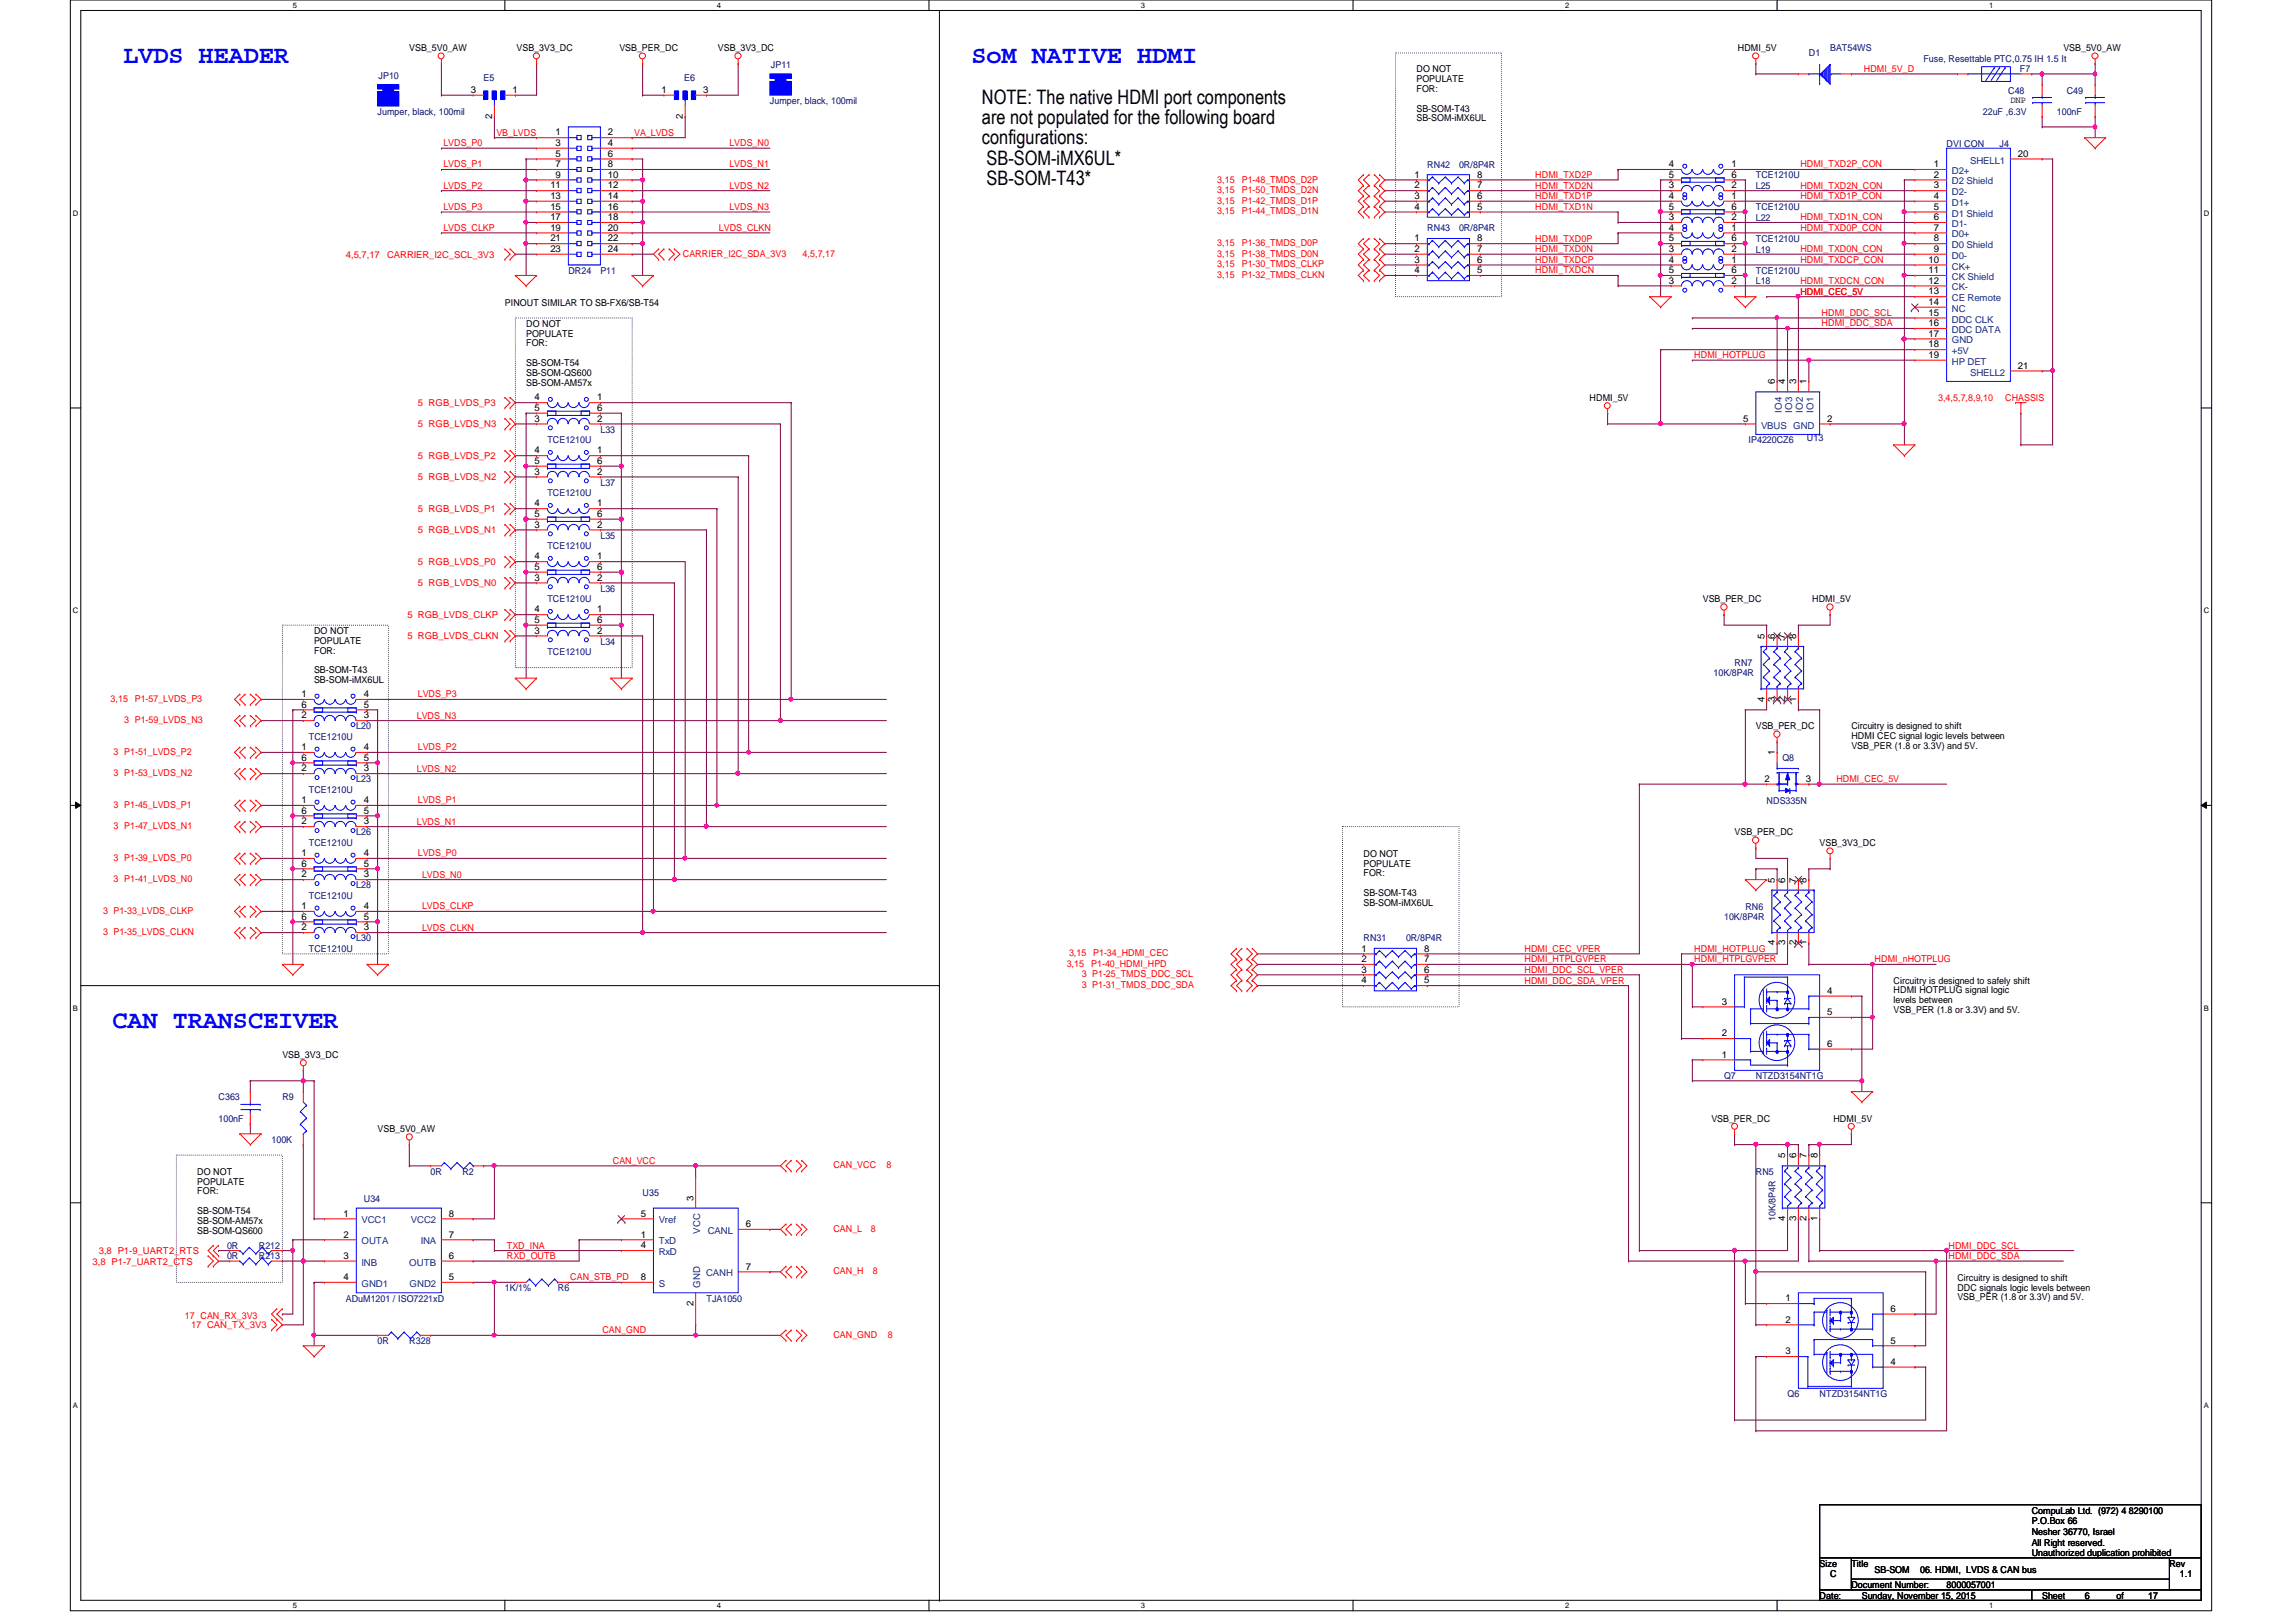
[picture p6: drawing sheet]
<svg xmlns="http://www.w3.org/2000/svg" width="297mm" height="210mm" viewBox="0 0 297 210" stroke-linecap="round" stroke-linejoin="round" font-family="sans-serif">
<defs><g id="words">
<g font-size="3.3" fill="#00f">
<text x="16" y="8.2">LVDS HEADER</text>
<text x="125.7" y="8.2">SoM NATIVE HDMI</text>
<text x="14.6" y="133">CAN TRANSCEIVER</text>
</g>
<g font-size="2.6">
<text x="127" y="13.4">NOTE: The native HDMI port components</text>
<text x="127" y="16">are not populated for the following board</text>
<text x="127" y="18.7">configurations:</text>
<text x="127.6" y="21.3">SB-SOM-iMX6UL*</text>
<text x="127.6" y="23.9">SB-SOM-T43*</text>
</g>
<g font-size="1.2" fill="#000080">
<text x="49" y="10.2">JP10</text>
<text x="62.6" y="10.5">E5</text>
<text x="88.5" y="10.5">E6</text>
<text x="99.7" y="8.8">JP11</text>
<text x="234" y="7.3">D1</text>
<text x="236.8" y="6.6">BAT54WS</text>
<text x="248.8" y="8">Fuse, Resettable PTC,0.75 IH 1.5 It</text>
<text x="261.3" y="9.4">F7</text>
<text x="48.8" y="14.9">Jumper, black, 100mil</text>
<text x="99.6" y="13.5">Jumper, black, 100mil</text>
<text x="256.5" y="14.9">22uF ,6.3V</text>
<text x="259.8" y="12.1">C48</text>
<text x="266.1" y="14.9">100nF</text>
<text x="267.4" y="12.1">C49</text>
<text x="184.7" y="21.7">RN42</text>
<text x="188.8" y="21.7">0R/8P4R</text>
<text x="227.2" y="23.1">TCE1210U</text>
<text x="251.8" y="19">DVI CON</text>
<text x="258.7" y="19">J4</text>
<text x="184.7" y="29.9">RN43</text>
<text x="188.8" y="29.9">0R/8P4R</text>
<text x="227.2" y="24.4">L25</text>
<text x="227.2" y="28.6">L22</text>
<text x="227.2" y="27.2">TCE1210U</text>
<text x="73.5" y="35.4">DR24</text>
<text x="77.7" y="35.4">P11</text>
<text x="227.2" y="35.4">TCE1210U</text>
<text x="227.2" y="32.7">L19</text>
<text x="227.2" y="31.3">TCE1210U</text>
<text x="227.2" y="36.8">L18</text>
<text x="70.8" y="57.4">TCE1210U</text>
<text x="77.7" y="56">L33</text>
<text x="226.2" y="57.4">IP4220CZ6</text>
<text x="233.8" y="57.1">U13</text>
<text x="70.8" y="64.2">TCE1210U</text>
<text x="77.7" y="62.9">L37</text>
<text x="70.8" y="71.1">TCE1210U</text>
<text x="77.7" y="69.7">L35</text>
<text x="70.8" y="77.9">TCE1210U</text>
<text x="77.7" y="76.6">L36</text>
<text x="77.7" y="83.4">L34</text>
<text x="70.8" y="84.8">TCE1210U</text>
<text x="221.7" y="87.5">10K/8P4R</text>
<text x="224.4" y="86.1">RN7</text>
<text x="40" y="95.8">TCE1210U</text>
<text x="46.1" y="94.4">L20</text>
<text x="46.1" y="101.3">L23</text>
<text x="230.6" y="98.5">Q8</text>
<text x="40" y="102.6">TCE1210U</text>
<text x="228.6" y="104">NDS335N</text>
<text x="40" y="109.5">TCE1210U</text>
<text x="46.1" y="108.1">L26</text>
<text x="40" y="116.3">TCE1210U</text>
<text x="46.1" y="115">L28</text>
<text x="223.1" y="119.1">10K/8P4R</text>
<text x="225.8" y="117.7">RN6</text>
<text x="40" y="123.2">TCE1210U</text>
<text x="46.1" y="121.8">L30</text>
<text x="176.4" y="121.8">RN31</text>
<text x="181.9" y="121.8">0R/8P4R</text>
<text x="28.3" y="142.4">C363</text>
<text x="36.5" y="142.4">R9</text>
<text x="223.1" y="139.7">Q7</text>
<text x="227.2" y="139.7">NTZD3154NT1G</text>
<text x="28.3" y="145.2">100nF</text>
<text x="35.1" y="147.9">100K</text>
<text x="47.1" y="155.6">U34</text>
<text x="55.7" y="152">0R</text>
<text x="59.8" y="152">R2</text>
<text x="83.1" y="154.7">U35</text>
<text x="227.2" y="152">RN5</text>
<text x="29.4" y="161.6">0R</text>
<text x="33.5" y="161.6">R212</text>
<text x="229.7" y="158" transform="rotate(-90 229.7 158)">10K/8P4R</text>
<text x="29.4" y="163">0R</text>
<text x="33.5" y="163">R213</text>
<text x="65.3" y="167.1">1K/1%</text>
<text x="72.2" y="167.1">R6</text>
<text x="44.7" y="168.4">ADuM1201 / ISO7221xD</text>
<text x="48.8" y="173.9">0R</text>
<text x="53" y="173.9">R328</text>
<text x="91.4" y="168.4">TJA1050</text>
<text x="231.3" y="180.8">Q6</text>
<text x="235.4" y="180.8">NTZD3154NT1G</text>
</g>
<g font-size="1.2">
<text x="53" y="6.6">VSB_5V0_AW</text>
<text x="66.8" y="6.6">VSB_3V3_DC</text>
<text x="80.1" y="6.6">VSB_PER_DC</text>
<text x="92.9" y="6.6">VSB_3V3_DC</text>
<text x="183.3" y="9.4">DO NOT</text>
<text x="183.3" y="10.6">POPULATE</text>
<text x="183.3" y="11.9">FOR:</text>
<text x="224.8" y="6.6">HDMI_5V</text>
<text x="267" y="6.6">VSB_5V0_AW</text>
<text x="60.9" y="12">3</text>
<text x="63.7" y="15.4" transform="rotate(-90 63.7 15.4)">2</text>
<text x="66.3" y="12">1</text>
<text x="71.9" y="17.5">1</text>
<text x="78.7" y="17.5">2</text>
<text x="85.6" y="12">1</text>
<text x="88.3" y="15.4" transform="rotate(-90 88.3 15.4)">2</text>
<text x="91" y="12">3</text>
<text x="183.3" y="14.4">SB-SOM-T43</text>
<text x="183.3" y="15.7">SB-SOM-iMX6UL</text>
<text x="260.1" y="13.3">DNP</text>
<text x="71.9" y="18.9">3</text>
<text x="71.9" y="20.3">5</text>
<text x="71.9" y="21.6">7</text>
<text x="71.9" y="23">9</text>
<text x="78.7" y="18.9">4</text>
<text x="78.7" y="20.3">6</text>
<text x="78.7" y="21.6">8</text>
<text x="78.7" y="23">10</text>
<text x="183" y="23">1</text>
<text x="191.1" y="23">8</text>
<text x="215.9" y="21.6">4</text>
<text x="215.9" y="23">5</text>
<text x="224" y="21.6">1</text>
<text x="224" y="23">6</text>
<text x="250.2" y="21.6">1</text>
<text x="250.2" y="23">2</text>
<text x="261.1" y="20.3">20</text>
<text x="71.2" y="24.4">11</text>
<text x="71.2" y="25.7">13</text>
<text x="71.2" y="27.1">15</text>
<text x="71.2" y="28.5">17</text>
<text x="71.2" y="29.8">19</text>
<text x="78.7" y="24.4">12</text>
<text x="78.7" y="25.7">14</text>
<text x="78.7" y="27.1">16</text>
<text x="78.7" y="28.5">18</text>
<text x="78.7" y="29.8">20</text>
<text x="183" y="24.4">2</text>
<text x="183" y="25.7">3</text>
<text x="183" y="27.1">4</text>
<text x="191.1" y="24.4">7</text>
<text x="191.1" y="25.7">6</text>
<text x="191.1" y="27.1">5</text>
<text x="215.9" y="24.4">3</text>
<text x="215.9" y="25.7">4</text>
<text x="215.9" y="28.5">3</text>
<text x="215.9" y="27.1">5</text>
<text x="215.9" y="29.8">4</text>
<text x="224" y="24.4">2</text>
<text x="224" y="28.5">2</text>
<text x="224" y="25.7">1</text>
<text x="224" y="27.1">6</text>
<text x="224" y="29.8">1</text>
<text x="250.2" y="24.4">3</text>
<text x="250.2" y="25.7">4</text>
<text x="250.2" y="27.1">5</text>
<text x="250.2" y="28.5">6</text>
<text x="250.2" y="29.8">7</text>
<text x="71.2" y="31.2">21</text>
<text x="71.2" y="32.6">23</text>
<text x="78.7" y="31.2">22</text>
<text x="78.7" y="32.6">24</text>
<text x="183" y="31.2">1</text>
<text x="183" y="32.6">2</text>
<text x="183" y="34">3</text>
<text x="183" y="35.3">4</text>
<text x="191.1" y="31.2">8</text>
<text x="191.1" y="32.6">7</text>
<text x="191.1" y="34">6</text>
<text x="191.1" y="35.3">5</text>
<text x="215.9" y="34">4</text>
<text x="215.9" y="35.3">5</text>
<text x="215.9" y="32.6">3</text>
<text x="215.9" y="31.2">5</text>
<text x="224" y="34">1</text>
<text x="224" y="35.3">6</text>
<text x="224" y="32.6">2</text>
<text x="224" y="31.2">6</text>
<text x="249.5" y="34">10</text>
<text x="249.5" y="35.3">11</text>
<text x="250.2" y="31.2">8</text>
<text x="250.2" y="32.6">9</text>
<text x="65.3" y="39.5">PINOUT SIMILAR TO SB-FX6/SB-T54</text>
<text x="215.9" y="36.7">3</text>
<text x="224" y="36.7">2</text>
<text x="249.5" y="36.7">12</text>
<text x="249.5" y="38.1">13</text>
<text x="249.5" y="39.5">14</text>
<text x="249.5" y="40.9">15</text>
<text x="68.1" y="42.3">DO NOT</text>
<text x="68.1" y="43.6">POPULATE</text>
<text x="68.1" y="44.8">FOR:</text>
<text x="68.1" y="47.4">SB-SOM-T54</text>
<text x="249.5" y="42.2">16</text>
<text x="249.5" y="43.6">17</text>
<text x="249.5" y="45">18</text>
<text x="249.5" y="46.3">19</text>
<text x="261.1" y="47.7">21</text>
<text x="68.1" y="48.6">SB-SOM-QS600</text>
<text x="68.1" y="49.9">SB-SOM-AM57x</text>
<text x="69.2" y="51.8">4</text>
<text x="69.2" y="53.2">5</text>
<text x="77.3" y="51.8">1</text>
<text x="77.3" y="53.2">6</text>
<text x="205.7" y="51.9">HDMI_5V</text>
<text x="229.6" y="49.7" transform="rotate(-90 229.6 49.7)">6</text>
<text x="231" y="49.7" transform="rotate(-90 231 49.7)">4</text>
<text x="232.4" y="49.7" transform="rotate(-90 232.4 49.7)">3</text>
<text x="233.7" y="49.7" transform="rotate(-90 233.7 49.7)">1</text>
<text x="69.2" y="58.7">4</text>
<text x="69.2" y="54.6">3</text>
<text x="77.3" y="58.7">1</text>
<text x="77.3" y="54.6">2</text>
<text x="225.5" y="54.6">5</text>
<text x="236.4" y="54.6">2</text>
<text x="69.2" y="61.4">3</text>
<text x="69.2" y="60">5</text>
<text x="69.2" y="65.5">4</text>
<text x="77.3" y="61.4">2</text>
<text x="77.3" y="60">6</text>
<text x="77.3" y="65.5">1</text>
<text x="69.2" y="68.3">3</text>
<text x="69.2" y="66.9">5</text>
<text x="77.3" y="68.3">2</text>
<text x="77.3" y="66.9">6</text>
<text x="69.2" y="72.4">4</text>
<text x="69.2" y="75.1">3</text>
<text x="69.2" y="73.7">5</text>
<text x="77.3" y="75.1">2</text>
<text x="77.3" y="72.4">1</text>
<text x="77.3" y="73.7">6</text>
<text x="220.3" y="77.9">VSB_PER_DC</text>
<text x="234.4" y="77.9">HDMI_5V</text>
<text x="40.6" y="82">DO NOT</text>
<text x="40.6" y="83.3">POPULATE</text>
<text x="69.2" y="79.2">4</text>
<text x="69.2" y="82">3</text>
<text x="69.2" y="80.6">5</text>
<text x="77.3" y="82">2</text>
<text x="77.3" y="79.2">1</text>
<text x="77.3" y="80.6">6</text>
<text x="228.3" y="82.7" transform="rotate(-90 228.3 82.7)">5</text>
<text x="229.6" y="82.7" transform="rotate(-90 229.6 82.7)">6</text>
<text x="231" y="82.7" transform="rotate(-90 231 82.7)">7</text>
<text x="232.4" y="82.7" transform="rotate(-90 232.4 82.7)">8</text>
<text x="40.6" y="84.6">FOR:</text>
<text x="40.6" y="87.1">SB-SOM-T43</text>
<text x="40.6" y="88.4">SB-SOM-iMX6UL</text>
<text x="39" y="93">2</text>
<text x="39" y="90.2">1</text>
<text x="39" y="91.6">6</text>
<text x="47.1" y="90.2">4</text>
<text x="47.1" y="93">3</text>
<text x="47.1" y="91.6">5</text>
<text x="227.2" y="94.4">VSB_PER_DC</text>
<text x="228.3" y="90.8" transform="rotate(-90 228.3 90.8)">4</text>
<text x="229.6" y="90.8" transform="rotate(-90 229.6 90.8)">3</text>
<text x="231" y="90.8" transform="rotate(-90 231 90.8)">2</text>
<text x="232.4" y="90.8" transform="rotate(-90 232.4 90.8)">1</text>
<text x="239.5" y="94.4">Circuitry is designed to shift</text>
<text x="239.5" y="95.7">HDMI CEC signal logic levels between</text>
<text x="39" y="99.8">2</text>
<text x="39" y="97.1">1</text>
<text x="39" y="98.4">6</text>
<text x="47.1" y="97.1">4</text>
<text x="47.1" y="99.8">3</text>
<text x="47.1" y="98.4">5</text>
<text x="228.3" y="101.2">2</text>
<text x="229.6" y="97.7" transform="rotate(-90 229.6 97.7)">1</text>
<text x="233.6" y="101.2">3</text>
<text x="239.5" y="96.9">VSB_PER (1.8 or 3.3V) and 5V.</text>
<text x="39" y="106.7">2</text>
<text x="39" y="103.9">1</text>
<text x="39" y="105.3">6</text>
<text x="47.1" y="103.9">4</text>
<text x="47.1" y="106.7">3</text>
<text x="47.1" y="105.3">5</text>
<text x="39" y="113.5">2</text>
<text x="39" y="110.8">1</text>
<text x="39" y="112.1">6</text>
<text x="47.1" y="110.8">4</text>
<text x="47.1" y="113.5">3</text>
<text x="47.1" y="112.1">5</text>
<text x="176.4" y="110.9">DO NOT</text>
<text x="176.4" y="112.1">POPULATE</text>
<text x="176.4" y="113.4">FOR:</text>
<text x="224.4" y="108.1">VSB_PER_DC</text>
<text x="235.4" y="109.5">VSB_3V3_DC</text>
<text x="39" y="117.6">1</text>
<text x="39" y="119">6</text>
<text x="47.1" y="117.6">4</text>
<text x="47.1" y="119">5</text>
<text x="176.4" y="116">SB-SOM-T43</text>
<text x="176.4" y="117.2">SB-SOM-iMX6UL</text>
<text x="229.6" y="114.2" transform="rotate(-90 229.6 114.2)">5</text>
<text x="231" y="114.2" transform="rotate(-90 231 114.2)">6</text>
<text x="232.4" y="114.2" transform="rotate(-90 232.4 114.2)">7</text>
<text x="233.7" y="114.2" transform="rotate(-90 233.7 114.2)">8</text>
<text x="39" y="120.4">2</text>
<text x="47.1" y="120.4">3</text>
<text x="176.1" y="123.1">1</text>
<text x="176.1" y="124.5">2</text>
<text x="176.1" y="125.9">3</text>
<text x="184.2" y="123.1">8</text>
<text x="184.2" y="124.5">7</text>
<text x="184.2" y="125.9">6</text>
<text x="229.6" y="122.3" transform="rotate(-90 229.6 122.3)">4</text>
<text x="231" y="122.3" transform="rotate(-90 231 122.3)">3</text>
<text x="232.4" y="122.3" transform="rotate(-90 232.4 122.3)">2</text>
<text x="233.7" y="122.3" transform="rotate(-90 233.7 122.3)">1</text>
<text x="176.1" y="127.3">4</text>
<text x="184.2" y="127.3">5</text>
<text x="222.8" y="130">3</text>
<text x="236.4" y="128.6">4</text>
<text x="236.4" y="131.4">5</text>
<text x="245" y="127.3">Circuitry is designed to safely shift</text>
<text x="245" y="128.6">HDMI HOTPLUG signal logic</text>
<text x="245" y="129.8">levels between</text>
<text x="245" y="131.1">VSB_PER (1.8 or 3.3V) and 5V.</text>
<text x="36.5" y="136.9">VSB_3V3_DC</text>
<text x="222.8" y="136.9">1</text>
<text x="222.8" y="134.1">2</text>
<text x="236.4" y="135.5">6</text>
<text x="48.8" y="146.5">VSB_5V0_AW</text>
<text x="221.4" y="145.2">VSB_PER_DC</text>
<text x="231" y="149.9" transform="rotate(-90 231 149.9)">5</text>
<text x="232.4" y="149.9" transform="rotate(-90 232.4 149.9)">6</text>
<text x="233.7" y="149.9" transform="rotate(-90 233.7 149.9)">7</text>
<text x="235.1" y="149.9" transform="rotate(-90 235.1 149.9)">8</text>
<text x="237.2" y="145.2">HDMI_5V</text>
<text x="25.5" y="152">DO NOT</text>
<text x="25.5" y="153.3">POPULATE</text>
<text x="25.5" y="154.6">FOR:</text>
<text x="89.7" y="155.4" transform="rotate(-90 89.7 155.4)">3</text>
<text x="25.5" y="157.1">SB-SOM-T54</text>
<text x="25.5" y="158.4">SB-SOM-AM57x</text>
<text x="25.5" y="159.6">SB-SOM-QS600</text>
<text x="44.4" y="157.4">1</text>
<text x="44.4" y="160.1">2</text>
<text x="58.1" y="160.1">7</text>
<text x="58.1" y="157.4">8</text>
<text x="82.9" y="157.4">5</text>
<text x="82.9" y="160.1">1</text>
<text x="82.9" y="161.5">4</text>
<text x="96.5" y="158.8">6</text>
<text x="231" y="158" transform="rotate(-90 231 158)">4</text>
<text x="232.4" y="158" transform="rotate(-90 232.4 158)">3</text>
<text x="233.7" y="158" transform="rotate(-90 233.7 158)">2</text>
<text x="235.1" y="158" transform="rotate(-90 235.1 158)">1</text>
<text x="44.4" y="165.7">4</text>
<text x="44.4" y="162.9">3</text>
<text x="58.1" y="165.7">5</text>
<text x="58.1" y="162.9">6</text>
<text x="82.9" y="165.7">8</text>
<text x="96.5" y="164.3">7</text>
<text x="253.2" y="165.7">Circuitry is designed to shift</text>
<text x="253.2" y="167">DDC signals logic levels between</text>
<text x="89.7" y="169" transform="rotate(-90 89.7 169)">2</text>
<text x="231" y="168.4">1</text>
<text x="231" y="171.2">2</text>
<text x="244.6" y="173.9">5</text>
<text x="244.6" y="169.8">6</text>
<text x="253.2" y="168.3">VSB_PER (1.8 or 3.3V) and 5V.</text>
<text x="231" y="175.3">3</text>
<text x="244.6" y="176.6">4</text>
<text x="262.8" y="195.9">CompuLab Ltd. (972) 4 8290100</text>
<text x="262.8" y="197.3">P.O.Box 66</text>
<text x="235.4" y="202.7">Size</text>
<text x="239.5" y="202.7">Title</text>
<text x="242.5" y="203.6">SB-SOM</text>
<text x="248.4" y="203.6">06. HDMI, LVDS &amp; CAN bus</text>
<text x="262.8" y="200">All Right reserved.</text>
<text x="262.8" y="201.4">Unauthorized duplication prohibited</text>
<text x="262.8" y="198.6">Nesher 36770, Israel</text>
<text x="280.7" y="202.7">Rev</text>
<text x="235.4" y="206.9">Date:</text>
<text x="236.8" y="204.1">C</text>
<text x="239.5" y="205.5">Document Number:</text>
<text x="240.9" y="206.9">Sunday, November 15, 2015</text>
<text x="251.8" y="205.5">8000057001</text>
<text x="264.2" y="206.9">Sheet</text>
<text x="269.7" y="206.9">6</text>
<text x="273.8" y="206.9">of</text>
<text x="277.9" y="206.9">17</text>
<text x="282" y="204.1">1.1</text>
</g>
<g font-size="1.2" fill="#f00">
<text x="241.1" y="9.3">HDMI_5V_D</text>
<text x="64.2" y="17.6">VB_LVDS</text>
<text x="82" y="17.6">VA_LVDS</text>
<text x="57.4" y="21.7">LVDS_P1</text>
<text x="57.4" y="18.9">LVDS_P0</text>
<text x="94.4" y="21.7">LVDS_N1</text>
<text x="94.4" y="18.9">LVDS_N0</text>
<text x="157.5" y="23.6">3,15</text>
<text x="160.7" y="23.6">P1-48_TMDS_D2P</text>
<text x="198.6" y="23">HDMI_TXD2P</text>
<text x="232.9" y="21.7">HDMI_TXD2P_CON</text>
<text x="57.4" y="24.4">LVDS_P2</text>
<text x="57.4" y="27.2">LVDS_P3</text>
<text x="57.4" y="29.9">LVDS_CLKP</text>
<text x="93" y="29.9">LVDS_CLKN</text>
<text x="94.4" y="24.4">LVDS_N2</text>
<text x="94.4" y="27.2">LVDS_N3</text>
<text x="157.5" y="26.4">3,15</text>
<text x="157.5" y="27.7">3,15</text>
<text x="157.5" y="25">3,15</text>
<text x="160.7" y="26.4">P1-42_TMDS_D1P</text>
<text x="160.7" y="27.7">P1-44_TMDS_D1N</text>
<text x="160.7" y="25">P1-50_TMDS_D2N</text>
<text x="198.6" y="25.8">HDMI_TXD1P</text>
<text x="198.6" y="27.2">HDMI_TXD1N</text>
<text x="198.6" y="24.4">HDMI_TXD2N</text>
<text x="232.9" y="24.4">HDMI_TXD2N_CON</text>
<text x="232.9" y="25.8">HDMI_TXD1P_CON</text>
<text x="232.9" y="28.5">HDMI_TXD1N_CON</text>
<text x="232.9" y="29.9">HDMI_TXD0P_CON</text>
<text x="44.7" y="33.4">4,5,7,17</text>
<text x="50.1" y="33.4">CARRIER_I2C_SCL_3V3</text>
<text x="88.3" y="33.2">CARRIER_I2C_SDA_3V3</text>
<text x="103.8" y="33.2">4,5,7,17</text>
<text x="157.5" y="34.6">3,15</text>
<text x="157.5" y="36">3,15</text>
<text x="157.5" y="31.8">3,15</text>
<text x="157.5" y="33.2">3,15</text>
<text x="160.7" y="34.6">P1-30_TMDS_CLKP</text>
<text x="160.7" y="36">P1-32_TMDS_CLKN</text>
<text x="160.7" y="31.8">P1-36_TMDS_D0P</text>
<text x="160.7" y="33.2">P1-38_TMDS_D0N</text>
<text x="198.6" y="34">HDMI_TXDCP</text>
<text x="198.6" y="35.4">HDMI_TXDCN</text>
<text x="198.6" y="32.6">HDMI_TXD0N</text>
<text x="198.6" y="31.3">HDMI_TXD0P</text>
<text x="232.9" y="32.6">HDMI_TXD0N_CON</text>
<text x="232.9" y="34">HDMI_TXDCP_CON</text>
<text x="232.9" y="38.1">HDMI_CEC_5V</text>
<text x="232.9" y="36.7">HDMI_TXDCN_CON</text>
<text x="235.7" y="40.9">HDMI_DDC_SCL</text>
<text x="219.2" y="46.4">HDMI_HOTPLUG</text>
<text x="235.7" y="42.2">HDMI_DDC_SDA</text>
<text x="54.1" y="52.6">5 RGB_LVDS_P3</text>
<text x="250.7" y="51.9">3,4,5,7,8,9,10</text>
<text x="259.4" y="51.9">CHASSIS</text>
<text x="54.1" y="55.3">5 RGB_LVDS_N3</text>
<text x="54.1" y="59.4">5 RGB_LVDS_P2</text>
<text x="54.1" y="62.1">5 RGB_LVDS_N2</text>
<text x="54.1" y="66.3">5 RGB_LVDS_P1</text>
<text x="54.1" y="69">5 RGB_LVDS_N1</text>
<text x="54.1" y="73.2">5 RGB_LVDS_P0</text>
<text x="54.1" y="75.9">5 RGB_LVDS_N0</text>
<text x="52.7" y="80">5 RGB_LVDS_CLKP</text>
<text x="52.7" y="82.7">5 RGB_LVDS_CLKN</text>
<text x="14.3" y="90.8">3,15</text>
<text x="16.1" y="93.6">3 P1-59_LVDS_N3</text>
<text x="17.4" y="90.8">P1-57_LVDS_P3</text>
<text x="53.9" y="93">LVDS_N3</text>
<text x="54.1" y="90.3">LVDS_P3</text>
<text x="14.7" y="97.7">3 P1-51_LVDS_P2</text>
<text x="14.7" y="100.4">3 P1-53_LVDS_N2</text>
<text x="53.9" y="99.9">LVDS_N2</text>
<text x="54.1" y="97.1">LVDS_P2</text>
<text x="237.6" y="101.2">HDMI_CEC_5V</text>
<text x="14.7" y="104.6">3 P1-45_LVDS_P1</text>
<text x="14.7" y="107.3">3 P1-47_LVDS_N1</text>
<text x="53.9" y="106.7">LVDS_N1</text>
<text x="54.1" y="104">LVDS_P1</text>
<text x="14.7" y="111.4">3 P1-39_LVDS_P0</text>
<text x="54.1" y="110.8">LVDS_P0</text>
<text x="54.6" y="113.6">LVDS_N0</text>
<text x="13.3" y="118.3">3 P1-33_LVDS_CLKP</text>
<text x="14.7" y="114.1">3 P1-41_LVDS_N0</text>
<text x="54.6" y="117.7">LVDS_CLKP</text>
<text x="13.3" y="121">3 P1-35_LVDS_CLKN</text>
<text x="54.6" y="120.4">LVDS_CLKN</text>
<text x="138" y="125.1">3,15</text>
<text x="138.3" y="123.7">3,15</text>
<text x="141.2" y="125.1">P1-40_HDMI_HPD</text>
<text x="141.4" y="123.7">P1-34_HDMI_CEC</text>
<text x="197.2" y="124.5">HDMI_HTPLGVPER</text>
<text x="197.2" y="123.2">HDMI_CEC_VPER</text>
<text x="197.2" y="125.9">HDMI_DDC_SCL_VPER</text>
<text x="219.2" y="123.2">HDMI_HOTPLUG</text>
<text x="219.2" y="124.5">HDMI_HTPLGVPER</text>
<text x="242.5" y="124.5">HDMI_nHOTPLUG</text>
<text x="140" y="126.5">3 P1-25_TMDS_DDC_SCL</text>
<text x="140" y="127.8">3 P1-31_TMDS_DDC_SDA</text>
<text x="197.2" y="127.3">HDMI_DDC_SDA_VPER</text>
<text x="79.3" y="150.6">CAN_VCC</text>
<text x="107.8" y="151.2">CAN_VCC</text>
<text x="114.7" y="151.2">8</text>
<text x="65.6" y="161.6">TXD_INA</text>
<text x="107.8" y="159.4">CAN_L</text>
<text x="112.6" y="159.4">8</text>
<text x="252.1" y="161.6">HDMI_DDC_SCL</text>
<text x="12" y="163.7">3,8 P1-7_UART2_CTS</text>
<text x="12.8" y="162.3">3,8 P1-9_UART2_RTS</text>
<text x="65.6" y="162.9">RXD_OUTB</text>
<text x="73.8" y="165.7">CAN_STB_PD</text>
<text x="107.8" y="164.9">CAN_H</text>
<text x="112.9" y="164.9">8</text>
<text x="252.1" y="162.9">HDMI_DDC_SDA</text>
<text x="23.9" y="170.6">17 CAN_RX_3V3</text>
<text x="24.7" y="171.9">17 CAN_TX_3V3</text>
<text x="77.9" y="172.6">CAN_GND</text>
<text x="107.8" y="173.1">CAN_GND</text>
<text x="114.8" y="173.1">8</text>
</g>
<g font-size="1.2" fill="#004080">
<text x="252.5" y="22.5">D2+</text>
<text x="252.5" y="23.9">D2 Shield</text>
<text x="254.9" y="21.2">SHELL1</text>
<text x="252.5" y="25.3">D2-</text>
<text x="252.5" y="26.6">D1+</text>
<text x="252.5" y="28">D1 Shield</text>
<text x="252.5" y="29.4">D1-</text>
<text x="252.5" y="30.7">D0+</text>
<text x="252.5" y="32.1">D0 Shield</text>
<text x="252.5" y="33.5">D0-</text>
<text x="252.5" y="34.9">CK+</text>
<text x="252.5" y="36.2">CK Shield</text>
<text x="252.5" y="37.6">CK-</text>
<text x="252.5" y="39">CE Remote</text>
<text x="252.5" y="40.3">NC</text>
<text x="252.5" y="41.7">DDC CLK</text>
<text x="252.5" y="43.1">DDC DATA</text>
<text x="252.5" y="44.4">GND</text>
<text x="252.5" y="45.8">+5V</text>
<text x="252.5" y="47.2">HP DET</text>
<text x="230.5" y="53.4" transform="rotate(-90 230.5 53.4)">IO4</text>
<text x="231.9" y="53.4" transform="rotate(-90 231.9 53.4)">IO3</text>
<text x="233.3" y="53.4" transform="rotate(-90 233.3 53.4)">IO2</text>
<text x="234.6" y="53.4" transform="rotate(-90 234.6 53.4)">IO1</text>
<text x="254.9" y="48.6">SHELL2</text>
<text x="227.8" y="55.5">VBUS GND</text>
<text x="46.8" y="158.3">VCC1</text>
<text x="46.8" y="161">OUTA</text>
<text x="53.2" y="158.3">VCC2</text>
<text x="54.4" y="161">INA</text>
<text x="85.2" y="158.3">Vref</text>
<text x="85.2" y="161">TxD</text>
<text x="90.6" y="159.6" transform="rotate(-90 90.6 159.6)">VCC</text>
<text x="91.6" y="159.7">CANL</text>
<text x="46.8" y="166.5">GND1</text>
<text x="46.8" y="163.8">INB</text>
<text x="53" y="163.8">OUTB</text>
<text x="53" y="166.5">GND2</text>
<text x="85.2" y="162.4">RxD</text>
<text x="85.2" y="166.5">S</text>
<text x="90.6" y="166.6" transform="rotate(-90 90.6 166.6)">GND</text>
<text x="91.4" y="165.2">CANH</text>
</g>
<g font-size="1">
<text x="37.9" y="1">5</text>
<text x="92.7" y="1">4</text>
<text x="147.6" y="1">3</text>
<text x="202.5" y="1">2</text>
<text x="257.3" y="1">1</text>
<text x="9.4" y="27.9">D</text>
<text x="285.1" y="27.9">D</text>
<text x="9.4" y="79.4">C</text>
<text x="285.1" y="79.4">C</text>
<text x="9.4" y="130.8">B</text>
<text x="285.1" y="130.8">B</text>
<text x="9.4" y="182.2">A</text>
<text x="285.1" y="182.2">A</text>
<text x="37.9" y="208.1">5</text>
<text x="92.7" y="208.1">4</text>
<text x="147.6" y="208.1">3</text>
<text x="202.5" y="208.1">2</text>
<text x="257.3" y="208.1">1</text>
</g>
</g></defs>
<path d="M9.1 0h277v208.4h-277zM10.5 1.4h274.3v205.7h-274.3z" fill="none" stroke="#000" stroke-width=".13"/>
<g fill="#fff">
<path d="M37.9 .1h.5v1.1h-.5z"/>
<path d="M37.9 207.2h.5v1.1h-.5z"/>
</g>
<path d="M65.3 0v1.4M65.3 207.1v1.3" fill="none" stroke="#000" stroke-width=".13"/>
<g fill="#fff">
<path d="M92.7 .1h.6v1.1h-.6z"/>
<path d="M92.7 207.2h.6v1.1h-.6z"/>
</g>
<path d="M120.2 0v1.4M120.2 207.1v1.3" fill="none" stroke="#000" stroke-width=".13"/>
<g fill="#fff">
<path d="M147.6 .1h.6v1.1h-.6z"/>
<path d="M147.6 207.2h.6v1.1h-.6z"/>
</g>
<path d="M175 0v1.4M175 207.1v1.3" fill="none" stroke="#000" stroke-width=".13"/>
<g fill="#fff">
<path d="M202.5 .1h.5v1.1h-.5z"/>
<path d="M202.5 207.2h.5v1.1h-.5z"/>
</g>
<path d="M229.9 0v1.4M229.9 207.1v1.3" fill="none" stroke="#000" stroke-width=".13"/>
<g fill="#fff">
<path d="M257.3 .1h.6v1.1h-.6z"/>
<path d="M257.3 207.2h.6v1.1h-.6z"/>
<path d="M9.4 27.1h.8v1.1h-.8z"/>
<path d="M285.1 27.1h.7v1.1h-.7z"/>
<path d="M9.4 78.5h.8v1.1h-.8z"/>
<path d="M285.1 78.5h.7v1.1h-.7z"/>
</g>
<path d="M9.1 52.8h1.4M284.8 52.8h1.3" fill="none" stroke="#000" stroke-width=".13"/>
<g fill="#fff">
<path d="M9.4 129.9h.7v1.1h-.7z"/>
<path d="M285.1 129.9h.6v1.1h-.6z"/>
</g>
<path d="M9.1 104.2h1.4M9.8 103.8l.7 .4-.7 .4zM284.8 104.2l.7-.4v.8zM284.8 104.2h1.3" fill="none" stroke="#000" stroke-width=".13"/>
<path d="M9.8 103.8l.7 .4-.7 .4zM284.8 104.2l.7-.4v.8z" fill="#000"/>
<g fill="#fff">
<path d="M9.4 181.4h.7v1.1h-.7z"/>
<path d="M285.1 181.4h.6v1.1h-.6z"/>
</g>
<path d="M121.5 1.4v205.7M10.5 127.6h111M121.5 127.6h.1M9.1 155.7h1.4M284.8 155.7h1.3M121.5 207.1h.1" fill="none" stroke="#000" stroke-width=".13"/>
<path d="M180.5 6.9h13.8v31.5h-13.8zM66.7 41.1h15.1v45.3h-15.1zM36.5 80.9h13.7v42.5h-13.7zM173.7 107h15.1v23.3h-15.1zM22.8 149.5h13.7v16.4h-13.7z" fill="none" stroke="#000" stroke-width=".13" stroke-dasharray="0 .3"/>
<path d="M264.2 9.6h.1M264.2 9.6v1.4M229.9 41.1h.1M229.9 41.1v8.3M229.9 41.1h17.8M231.3 42.5h.1M231.3 42.5v6.9" fill="none" stroke="#800040" stroke-width=".13"/>
<path d="M229.7 40.9h.2l.2 .1-.1 .3-.1 .1-.2-.1z" fill-rule="evenodd" fill="#f0f"/>
<path d="M229.7 40.9h.2l.2 .1-.1 .3-.1 .1-.2-.1z" fill="none" stroke="#f0f" stroke-width=".13"/>
<path d="M218.9 41.1h.1M218.9 42.5h.1M218.9 41.1h11M218.9 42.5h12.4M184.7 124.8h.1M184.7 124.8h34.2" fill="none" stroke="#800040" stroke-width=".13"/>
<circle cx="218.9" cy="124.8" r=".25" fill="#f0f"/>
<circle cx="218.9" cy="124.8" r=".25" fill="none" stroke="#f0f" stroke-width=".13"/>
<path d="M232.7 38.4h.1M232.7 38.4h15M246.4 31.5h.1M246.4 31.5v4.1M240.9 128.9h.1M240.9 128.9v11" fill="none" stroke="#800040" stroke-width=".13"/>
<circle cx="232.6" cy="38.4" r=".26" fill="#f0f"/>
<circle cx="232.6" cy="38.4" r=".26" fill="none" stroke="#f0f" stroke-width=".13"/>
<path d="M227.2 9.6h.1M227.2 8.2h.1M227.2 9.6h5.5M227.2 8.2v1.4M262.8 9.6h.1M262.8 9.6h1.4M235.4 101.5h.1M235.4 101.5h16.4M242.3 124.8h.1M242.3 124.8v6.9" fill="none" stroke="#800040" stroke-width=".13"/>
<circle cx="235.4" cy="101.5" r=".26" fill="#f0f"/>
<circle cx="235.4" cy="101.5" r=".26" fill="none" stroke="#f0f" stroke-width=".13"/>
<g fill="none" stroke="#800040" stroke-width=".13">
<path d="M223.1 79.5h.1M223.1 79.5v1.4M236.8 79.5h.1M236.8 79.5v1.4M225.8 91.9h.1M228.6 90.5h.1M228.6 90.5v1.4h-2.8M229.9 96h.1M229.9 96v1.4M232.7 91.9h.1M232.7 90.5h.1M232.7 91.9h2.7"/>
<path d="M232.7 90.5v1.4M235.4 91.9h.1M235.4 91.9v9.6h-1.4M225.8 101.5h.1M225.8 101.5h2.8M234 101.5h.1"/>
</g>
<circle cx="225.8" cy="101.5" r=".26" fill="#f0f"/>
<circle cx="225.8" cy="101.5" r=".26" fill="none" stroke="#f0f" stroke-width=".13"/>
<path d="M264.2 20.6h.1M264.2 20.6h1.4M265.6 20.6h.1M265.6 20.6v27.4h-1.4M236.8 54.9h.1M236.8 54.9h9.6M264.2 48h.1M218.9 124.8h.1M218.9 124.8v5.5" fill="none" stroke="#800040" stroke-width=".13"/>
<circle cx="265.6" cy="48" r=".26" fill="#f0f"/>
<circle cx="265.6" cy="48" r=".26" fill="none" stroke="#f0f" stroke-width=".13"/>
<path d="M264.2 9.6h.1M264.2 9.6h6.9M261.4 53.5h.1M261.4 57.6h.1M261.4 53.5v4.1M265.6 48h.1M265.6 48v9.6h-4.2" fill="none" stroke="#800040" stroke-width=".13"/>
<path d="M270.9 9.4l.1-.1 .2 .1v.3l-.2 .1-.1-.1z" fill-rule="evenodd" fill="#f0f"/>
<path d="M270.9 9.4l.1-.1 .2 .1v.3l-.2 .1-.1-.1z" fill="none" stroke="#f0f" stroke-width=".13"/>
<path d="M264 9.4l.2-.1 .2 .1-.1 .3-.1 .1-.2-.1z" fill-rule="evenodd" fill="#f0f"/>
<path d="M264 9.4l.2-.1 .2 .1-.1 .3-.1 .1-.2-.1z" fill="none" stroke="#f0f" stroke-width=".13"/>
<path d="M239.5 9.6h.1M239.5 9.6h13.7M264.2 16.4h.1M264.2 16.4h6.9M271.1 8.2h.1M271.1 9.6h.1M271.1 8.2v2.8" fill="none" stroke="#800040" stroke-width=".13"/>
<path d="M270.9 16.2h.1l.2 .1v.3l-.2 .1-.1-.1z" fill-rule="evenodd" fill="#f0f"/>
<path d="M270.9 16.2h.1l.2 .1v.3l-.2 .1-.1-.1z" fill="none" stroke="#f0f" stroke-width=".13"/>
<path d="M271.1 16.4h.1M271.1 16.4v1.4M246.4 23.3h.1M246.4 27.4h.1M246.4 31.5h.1M246.4 35.6h.1M246.4 23.3h1.3M246.4 27.4h1.3M246.4 31.5h1.3M246.4 35.6v8.3" fill="none" stroke="#800040" stroke-width=".13"/>
<circle cx="246.3" cy="43.9" r=".26" fill="#f0f"/>
<circle cx="246.3" cy="43.9" r=".26" fill="none" stroke="#f0f" stroke-width=".13"/>
<circle cx="246.3" cy="35.6" r=".25" fill="#f0f"/>
<circle cx="246.3" cy="35.6" r=".25" fill="none" stroke="#f0f" stroke-width=".13"/>
<path d="M246.4 35.6h.1M246.4 27.4h.1M246.4 35.6h1.3M246.4 27.4v4.1" fill="none" stroke="#800040" stroke-width=".13"/>
<circle cx="246.3" cy="31.5" r=".26" fill="#f0f"/>
<circle cx="246.3" cy="31.5" r=".26" fill="none" stroke="#f0f" stroke-width=".13"/>
<circle cx="246.3" cy="27.4" r=".26" fill="#f0f"/>
<circle cx="246.3" cy="27.4" r=".26" fill="none" stroke="#f0f" stroke-width=".13"/>
<path d="M246.4 43.9h.1M246.4 43.9h1.3M246.4 43.9v11" fill="none" stroke="#800040" stroke-width=".13"/>
<circle cx="246.3" cy="54.8" r=".26" fill="#f0f"/>
<circle cx="246.3" cy="54.8" r=".26" fill="none" stroke="#f0f" stroke-width=".13"/>
<circle cx="246.3" cy="43.9" r=".26" fill="#f0f"/>
<circle cx="246.3" cy="43.9" r=".26" fill="none" stroke="#f0f" stroke-width=".13"/>
<path d="M214.8 45.3h.1M214.8 45.3h32.9M231.3 42.5h.1M231.3 42.5h16.4" fill="none" stroke="#800040" stroke-width=".13"/>
<circle cx="231.3" cy="42.5" r=".25" fill="#f0f"/>
<circle cx="231.3" cy="42.5" r=".25" fill="none" stroke="#f0f" stroke-width=".13"/>
<g fill="none" stroke="#800040" stroke-width=".13">
<path d="M224.4 24.7h.1M224.4 26h.1M224.4 28.8h.1M224.4 21.9h.1M224.4 30.1h.1M224.4 32.9h.1M224.4 37h.1M224.4 34.3h.1M224.4 24.7h23.3M224.4 26h23.3M224.4 28.8h23.3M224.4 21.9h23.3"/>
<path d="M224.4 30.1h23.3M224.4 32.9h23.3M224.4 37h23.3M224.4 34.3h23.3M246.4 23.3h.1M246.4 23.3v4.1M239.5 135.8h.1M242.3 131.7h.1M242.3 131.7v4.1h-2.8"/>
</g>
<circle cx="242.2" cy="131.6" r=".25" fill="#f0f"/>
<circle cx="242.2" cy="131.6" r=".25" fill="none" stroke="#f0f" stroke-width=".13"/>
<g fill="none" stroke="#800040" stroke-width=".13">
<path d="M217.5 134.4h.1M217.5 134.4h2.8M218.9 137.2h.1M218.9 139.9h.1M218.9 137.2v2.7M218.9 137.2h1.4M218.9 139.9h22M239.5 131.7h.1M239.5 128.9h.1M239.5 131.7h2.8M239.5 128.9h1.4M240.9 139.9h.1"/>
<path d="M240.9 139.9v1.4"/>
</g>
<circle cx="240.9" cy="139.9" r=".26" fill="#f0f"/>
<circle cx="240.9" cy="139.9" r=".26" fill="none" stroke="#f0f" stroke-width=".13"/>
<g fill="none" stroke="#800040" stroke-width=".13">
<path d="M264.2 15.1h.1M264.2 15.1v1.3M271.1 15.1h.1M271.1 15.1v1.3M214.8 45.3h.1M214.8 45.3v9.6M246.4 54.9h.1M246.4 54.9v2.7M227.2 112.4h.1M227.2 109.7h.1M227.2 112.4h2.7M227.2 109.7v1.4"/>
<path d="M227.2 112.4v1.4M229.9 112.4h.1M229.9 112.4v1.4M217.5 123.4h.1M217.5 123.4v11M218.9 124.8h.1M229.9 122h.1M229.9 122v1.4h-12.4M231.3 122h.1M231.3 122v2.8h-12.4M234 124.8h.1M234 124.8h8.3"/>
</g>
<circle cx="242.2" cy="124.8" r=".25" fill="#f0f"/>
<circle cx="242.2" cy="124.8" r=".25" fill="none" stroke="#f0f" stroke-width=".13"/>
<g fill="none" stroke="#800040" stroke-width=".13">
<path d="M57.1 19.2h.1M57.1 19.2h12.3M64 17.8h.1M64 17.8h5.4M81.8 19.2h.1M81.8 19.2h17.8M57.1 21.9h.1M57.1 24.7h.1M57.1 27.4h.1M57.1 30.1h.1M57.1 21.9h12.3M57.1 24.7h12.3"/>
<path d="M57.1 27.4h12.3M57.1 30.1h12.3M66.7 32.9h.1M66.7 32.9h2.7M68.1 20.6h.1M68.1 20.6v2.7M81.8 32.9h.1M81.8 21.9h.1M81.8 24.7h.1M81.8 27.4h.1M81.8 30.1h.1M81.8 32.9h2.7"/>
<path d="M81.8 21.9h17.8M81.8 24.7h17.8M81.8 27.4h17.8M81.8 30.1h17.8M83.1 20.6h.1M83.1 20.6v2.7M218.9 130.3h.1M218.9 130.3h1.4M234 122h.1M234 122v2.8"/>
</g>
<circle cx="68" cy="23.3" r=".26" fill="#f0f"/>
<circle cx="68" cy="23.3" r=".26" fill="none" stroke="#f0f" stroke-width=".13"/>
<path d="M68.1 20.6h.1M68.1 23.3h.1M68.1 20.6h1.3M68.1 23.3h1.3M68.1 23.3v2.7M81.8 20.6h.1M81.8 20.6h1.3" fill="none" stroke="#800040" stroke-width=".13"/>
<circle cx="68" cy="26" r=".26" fill="#f0f"/>
<circle cx="68" cy="26" r=".26" fill="none" stroke="#f0f" stroke-width=".13"/>
<path d="M81.8 23.3h.1M81.8 23.3h1.3" fill="none" stroke="#800040" stroke-width=".13"/>
<circle cx="83.1" cy="23.3" r=".26" fill="#f0f"/>
<circle cx="83.1" cy="23.3" r=".26" fill="none" stroke="#f0f" stroke-width=".13"/>
<path d="M68.1 26h.1M68.1 28.8h.1M68.1 26h1.3M68.1 26v2.8M68.1 28.8h1.3M83.1 23.3h.1M83.1 23.3v2.7" fill="none" stroke="#800040" stroke-width=".13"/>
<circle cx="68" cy="28.8" r=".25" fill="#f0f"/>
<circle cx="68" cy="28.8" r=".25" fill="none" stroke="#f0f" stroke-width=".13"/>
<path d="M68.1 28.8h.1M68.1 31.5h.1M68.1 28.8v6.8M68.1 31.5h1.3" fill="none" stroke="#800040" stroke-width=".13"/>
<circle cx="68" cy="31.5" r=".26" fill="#f0f"/>
<circle cx="68" cy="31.5" r=".26" fill="none" stroke="#f0f" stroke-width=".13"/>
<path d="M81.8 26h.1M81.8 26h1.3M83.1 26h.1M83.1 26v2.8" fill="none" stroke="#800040" stroke-width=".13"/>
<circle cx="83.1" cy="28.8" r=".25" fill="#f0f"/>
<circle cx="83.1" cy="28.8" r=".25" fill="none" stroke="#f0f" stroke-width=".13"/>
<circle cx="83.1" cy="26" r=".26" fill="#f0f"/>
<circle cx="83.1" cy="26" r=".26" fill="none" stroke="#f0f" stroke-width=".13"/>
<path d="M81.8 28.8h.1M81.8 31.5h.1M81.8 28.8h1.3M81.8 31.5h1.3M83.1 28.8h.1M83.1 31.5h.1M83.1 28.8v6.8" fill="none" stroke="#800040" stroke-width=".13"/>
<circle cx="83.1" cy="31.5" r=".26" fill="#f0f"/>
<circle cx="83.1" cy="31.5" r=".26" fill="none" stroke="#f0f" stroke-width=".13"/>
<path d="M64 15.1h.1M64 15.1v2.7M210.7 163.2h.1M210.7 163.2h15.1M225.8 163.2h.1M225.8 163.2v5.5" fill="none" stroke="#800040" stroke-width=".13"/>
<circle cx="225.8" cy="163.2" r=".26" fill="#f0f"/>
<circle cx="225.8" cy="163.2" r=".26" fill="none" stroke="#f0f" stroke-width=".13"/>
<g fill="none" stroke="#800040" stroke-width=".13">
<path d="M231.3 157.7h.1M231.3 157.7v4.1h-6.9M232.7 157.7h.1M232.7 157.7v5.5h-6.9M234 157.7h.1M234 157.7v5.5M235.4 157.7h.1M235.4 157.7v4.1M224.4 161.8h.1M224.4 161.8v22M225.8 163.2h.1M235.4 161.8h.1"/>
<path d="M235.4 161.8h16.4M251.8 161.8h.1M251.8 161.8v23.4h-24.6M227.2 185.2h.1"/>
</g>
<circle cx="224.4" cy="161.8" r=".26" fill="#f0f"/>
<circle cx="224.4" cy="161.8" r=".26" fill="none" stroke="#f0f" stroke-width=".13"/>
<path d="M234 148.1h.1M234 148.1v1.4M235.4 148.1h.1M235.4 148.1h4.1M235.4 148.1v1.4" fill="none" stroke="#800040" stroke-width=".13"/>
<circle cx="235.4" cy="148.1" r=".26" fill="#f0f"/>
<circle cx="235.4" cy="148.1" r=".26" fill="none" stroke="#f0f" stroke-width=".13"/>
<path d="M231.3 148.1h.1M231.3 148.1v1.4" fill="none" stroke="#800040" stroke-width=".13"/>
<circle cx="231.3" cy="148.1" r=".26" fill="#f0f"/>
<circle cx="231.3" cy="148.1" r=".26" fill="none" stroke="#f0f" stroke-width=".13"/>
<g fill="none" stroke="#800040" stroke-width=".13">
<path d="M227.2 148.1h.1M227.2 148.1v23.3M231.3 148.1h.1M231.3 148.1h1.4M232.7 148.1h.1M232.7 148.1v1.4M225.8 168.7h.1M225.8 168.7h2.8M227.2 164.6h.1M227.2 171.4h.1M227.2 164.6h21.9M227.2 171.4h1.4"/>
<path d="M247.7 174.2h.1M249.1 164.6h.1M249.1 164.6v9.6h-1.4"/>
</g>
<circle cx="227.2" cy="164.6" r=".26" fill="#f0f"/>
<circle cx="227.2" cy="164.6" r=".26" fill="none" stroke="#f0f" stroke-width=".13"/>
<g fill="none" stroke="#800040" stroke-width=".13">
<path d="M224.4 146.7h.1M224.4 146.7v1.4M227.2 148.1h.1M227.2 148.1h4.1M234 148.1h.1M234 148.1h1.4M239.5 146.7h.1M239.5 146.7v1.4M227.2 175.6h.1M227.2 175.6v9.6M227.2 175.6h1.4M234 163.2h.1"/>
<path d="M234 163.2h16.5M247.7 176.9h.1M247.7 170.1h.1M247.7 176.9h1.4M249.1 176.9h.1M249.1 176.9v6.9h-24.7M250.5 163.2h.1M250.5 163.2v6.9h-2.8M224.4 183.8h.1"/>
</g>
<circle cx="227.2" cy="148.1" r=".26" fill="#f0f"/>
<circle cx="227.2" cy="148.1" r=".26" fill="none" stroke="#f0f" stroke-width=".13"/>
<path d="M224.4 148.1h.1M224.4 148.1h2.8M251.8 161.8h.1M251.8 161.8h16.5" fill="none" stroke="#800040" stroke-width=".13"/>
<circle cx="251.8" cy="161.8" r=".26" fill="#f0f"/>
<circle cx="251.8" cy="161.8" r=".26" fill="none" stroke="#f0f" stroke-width=".13"/>
<path d="M250.5 163.2h.1M250.5 163.2h16.5" fill="none" stroke="#800040" stroke-width=".13"/>
<path d="M250.3 163l.1-.1 .3 .2-.1 .3h-.2h-.1z" fill-rule="evenodd" fill="#f0f"/>
<path d="M250.3 163l.1-.1 .3 .2-.1 .3h-.2h-.1z" fill="none" stroke="#f0f" stroke-width=".13"/>
<path d="M218.9 46.6h.1M218.9 46.6h15.1M242.3 124.8h.1M242.3 124.8h8.2" fill="none" stroke="#800040" stroke-width=".13"/>
<circle cx="234" cy="46.6" r=".26" fill="#f0f"/>
<circle cx="234" cy="46.6" r=".26" fill="none" stroke="#f0f" stroke-width=".13"/>
<g fill="none" stroke="#800040" stroke-width=".13">
<path d="M179.2 26h.1M179.2 27.4h.1M179.2 23.3h.1M179.2 24.7h.1M179.2 34.3h.1M179.2 35.6h.1M179.2 31.5h.1M179.2 32.9h.1M179.2 34.3h4.1M179.2 35.6h4.1M179.2 32.9h4.1M179.2 31.5h4.1"/>
<path d="M179.2 26h4.1M179.2 27.4h4.1M179.2 24.7h4.1M179.2 23.3h4.1M191.5 34.3h.1M191.5 35.6h.1M191.5 32.9h.1M191.5 31.5h.1M191.5 26h.1M191.5 27.4h.1M191.5 24.7h.1M191.5 23.3h.1"/>
<path d="M191.5 34.3h24.7M191.5 35.6h17.8M191.5 32.9h24.7M191.5 26h24.7M191.5 27.4h17.8M191.5 24.7h24.7M209.3 21.9h.1M209.3 27.4h.1M209.3 28.8h.1M209.3 30.1h.1M209.3 35.6h.1M209.3 37h.1"/>
<path d="M209.3 30.1v1.4h-17.8M209.3 21.9v1.4h-17.8M209.3 27.4v1.4M209.3 35.6v1.4M209.3 21.9h6.9M209.3 28.8h6.9M209.3 30.1h6.9M209.3 37h6.9M234 46.6h.1M234 46.6v2.8M234 46.6h13.7M33.8 90.5h.1"/>
<path d="M33.8 93.3h.1M33.8 97.4h.1M33.8 90.5h5.4M33.8 93.3h5.4M33.8 97.4h5.4M47.5 91.9h.1M47.5 91.9h1.3M48.8 91.9h.1M48.8 91.9v6.8M223.1 80.9h5.5M225.8 91.9h.1M225.8 91.9v9.6h-13.7"/>
<path d="M228.6 80.9h.1M228.6 82.3h.1M228.6 80.9v1.4M232.7 80.9h.1M232.7 82.3h.1M232.7 80.9h4.1M232.7 80.9v1.4M33.8 100.1h.1M33.8 104.2h.1M33.8 107h.1M33.8 111.1h.1M33.8 113.8h.1"/>
<path d="M33.8 117.9h.1M33.8 111.1h5.4M33.8 100.1h5.4M33.8 104.2h5.4M33.8 107h5.4M33.8 113.8h5.4M33.8 117.9h5.4M47.5 119.3h.1M47.5 119.3h1.3M48.8 119.3h.1M48.8 119.3v5.5M212.1 101.5h.1"/>
<path d="M212.1 101.5v21.9h-27.4M227.2 111.1h4.1M231.3 111.1h.1M231.3 113.8h.1M231.3 111.1v2.7M234 112.4h.1M234 113.8h.1M234 112.4v1.4M234 112.4h2.8M236.8 112.4h.1M236.8 111.1v1.3M33.8 120.7h.1"/>
<path d="M33.8 120.7h5.4M162.7 123.4h.1M162.7 126.2h.1M162.7 127.6h.1M162.7 124.8h.1M162.7 123.4h13.7M162.7 126.2h13.7M162.7 127.6h13.7M162.7 124.8h13.7M184.7 123.4h.1M184.7 126.2h.1M184.7 127.6h.1"/>
<path d="M184.7 126.2h27.4M184.7 127.6h26M210.7 127.6h.1M210.7 127.6v35.6M212.1 126.2h.1M212.1 126.2v35.6M212.1 161.8h.1M212.1 161.8h12.3"/>
</g>
<circle cx="48.8" cy="119.3" r=".26" fill="#f0f"/>
<circle cx="48.8" cy="119.3" r=".26" fill="none" stroke="#f0f" stroke-width=".13"/>
<path d="M47.5 112.4h.1M47.5 105.6h.1M47.5 105.6h1.3M48.8 105.6h.1M48.8 105.6v6.8h-1.3" fill="none" stroke="#800040" stroke-width=".13"/>
<circle cx="48.8" cy="105.6" r=".26" fill="#f0f"/>
<circle cx="48.8" cy="105.6" r=".26" fill="none" stroke="#f0f" stroke-width=".13"/>
<path d="M47.5 98.7h.1M47.5 98.7h1.3M48.8 98.7h.1M48.8 98.7v6.9" fill="none" stroke="#800040" stroke-width=".13"/>
<circle cx="48.8" cy="98.7" r=".26" fill="#f0f"/>
<circle cx="48.8" cy="98.7" r=".26" fill="none" stroke="#f0f" stroke-width=".13"/>
<path d="M37.9 91.9h.1M37.9 98.7h.1M37.9 91.9h1.3M37.9 91.9v13.7M37.9 98.7h1.3" fill="none" stroke="#800040" stroke-width=".13"/>
<path d="M37.7 98.5h.1l.3 .1-.1 .3-.2 .1-.1-.1z" fill-rule="evenodd" fill="#f0f"/>
<path d="M37.7 98.5h.1l.3 .1-.1 .3-.2 .1-.1-.1z" fill="none" stroke="#f0f" stroke-width=".13"/>
<path d="M37.9 105.6h.1M37.9 105.6h1.3M37.9 105.6v6.8" fill="none" stroke="#800040" stroke-width=".13"/>
<path d="M37.7 105.4l.1-.1 .3 .1-.1 .4h-.2h-.1z" fill-rule="evenodd" fill="#f0f"/>
<path d="M37.7 105.4l.1-.1 .3 .1-.1 .4h-.2h-.1z" fill="none" stroke="#f0f" stroke-width=".13"/>
<path d="M37.9 112.4h.1M37.9 119.3h.1M37.9 112.4h1.3M37.9 119.3v5.5" fill="none" stroke="#800040" stroke-width=".13"/>
<path d="M37.7 119.1l.1-.1 .3 .2-.1 .3h-.2h-.1z" fill-rule="evenodd" fill="#f0f"/>
<path d="M37.7 119.1l.1-.1 .3 .2-.1 .3h-.2h-.1z" fill="none" stroke="#f0f" stroke-width=".13"/>
<path d="M214.8 54.9h.1M214.8 54.9h11M37.9 119.3h.1M37.9 119.3h1.3" fill="none" stroke="#800040" stroke-width=".13"/>
<circle cx="214.8" cy="54.8" r=".26" fill="#f0f"/>
<circle cx="214.8" cy="54.8" r=".26" fill="none" stroke="#f0f" stroke-width=".13"/>
<path d="M224.4 23.3h1.4M225.8 23.3h.1M225.8 27.4h.1M225.8 23.3v4.1M228.6 38.4h.1M228.6 38.4h4.1M232.7 38.4h.1M232.7 38.4v11M208 53.5h.1M208 54.9h.1M208 53.5v1.4M208 54.9h6.8" fill="none" stroke="#800040" stroke-width=".13"/>
<circle cx="225.8" cy="27.4" r=".26" fill="#f0f"/>
<circle cx="225.8" cy="27.4" r=".26" fill="none" stroke="#f0f" stroke-width=".13"/>
<path d="M224.4 35.6h1.4M224.4 31.5h1.4M225.8 35.6h.1M225.8 38.4h.1M225.8 31.5h.1M225.8 31.5v6.9" fill="none" stroke="#800040" stroke-width=".13"/>
<circle cx="225.8" cy="35.6" r=".25" fill="#f0f"/>
<circle cx="225.8" cy="35.6" r=".25" fill="none" stroke="#f0f" stroke-width=".13"/>
<path d="M224.4 27.4h1.4M225.8 27.4h.1M225.8 31.5h.1M225.8 27.4v4.1" fill="none" stroke="#800040" stroke-width=".13"/>
<circle cx="225.8" cy="31.5" r=".26" fill="#f0f"/>
<circle cx="225.8" cy="31.5" r=".26" fill="none" stroke="#f0f" stroke-width=".13"/>
<path d="M214.8 23.3h.1M214.8 35.6h.1M214.8 23.3h1.4M214.8 23.3v4.1M214.8 35.6v2.8M214.8 35.6h1.4" fill="none" stroke="#800040" stroke-width=".13"/>
<circle cx="214.8" cy="35.6" r=".25" fill="#f0f"/>
<circle cx="214.8" cy="35.6" r=".25" fill="none" stroke="#f0f" stroke-width=".13"/>
<path d="M214.8 31.5h.1M214.8 27.4h.1M214.8 31.5h1.4M214.8 27.4h1.4M214.8 27.4v4.1" fill="none" stroke="#800040" stroke-width=".13"/>
<circle cx="214.8" cy="27.4" r=".26" fill="#f0f"/>
<circle cx="214.8" cy="27.4" r=".26" fill="none" stroke="#f0f" stroke-width=".13"/>
<path d="M214.8 31.5h.1M214.8 31.5v4.1" fill="none" stroke="#800040" stroke-width=".13"/>
<circle cx="214.8" cy="31.5" r=".26" fill="#f0f"/>
<circle cx="214.8" cy="31.5" r=".26" fill="none" stroke="#f0f" stroke-width=".13"/>
<path d="M62.6 150.9h.1M62.6 150.9h1.4M90 150.9h.1M90 150.9v1.3M64 172.8h.1M90 171.4h.1M90 171.4v1.4h-26" fill="none" stroke="#800040" stroke-width=".13"/>
<circle cx="90" cy="172.8" r=".25" fill="#f0f"/>
<circle cx="90" cy="172.8" r=".25" fill="none" stroke="#f0f" stroke-width=".13"/>
<circle cx="63.9" cy="172.8" r=".25" fill="#f0f"/>
<circle cx="63.9" cy="172.8" r=".25" fill="none" stroke="#f0f" stroke-width=".13"/>
<path d="M40.6 139.9h.1M40.6 139.9v17.8M61.2 157.7h.1M61.2 157.7h2.8M39.2 163.2h.1M39.2 163.2v8.2M61.2 165.9h.1M61.2 165.9h5.5M64 165.9h.1" fill="none" stroke="#800040" stroke-width=".13"/>
<circle cx="39.2" cy="163.2" r=".26" fill="#f0f"/>
<circle cx="39.2" cy="163.2" r=".26" fill="none" stroke="#f0f" stroke-width=".13"/>
<path d="M39.2 139.9h.1M39.2 139.9h1.4" fill="none" stroke="#800040" stroke-width=".13"/>
<circle cx="39.2" cy="139.9" r=".26" fill="#f0f"/>
<circle cx="39.2" cy="139.9" r=".26" fill="none" stroke="#f0f" stroke-width=".13"/>
<path d="M36.5 170.1h.1M36.5 170.1h1.4M64 165.9h.1M64 165.9v6.9" fill="none" stroke="#800040" stroke-width=".13"/>
<circle cx="63.9" cy="165.9" r=".25" fill="#f0f"/>
<circle cx="63.9" cy="165.9" r=".25" fill="none" stroke="#f0f" stroke-width=".13"/>
<g fill="none" stroke="#800040" stroke-width=".13">
<path d="M64 150.9h.1M64 150.9v6.8M64 150.9h26M99.6 159.1h.1M99.6 159.1h1.4M61.2 160.4h.1M61.2 163.2h.1M61.2 160.4h2.8M61.2 163.2h13.7M73.5 165.9h.1M73.5 165.9h6.9M99.6 164.6h.1"/>
<path d="M99.6 164.6h1.4"/>
</g>
<circle cx="90" cy="150.8" r=".26" fill="#f0f"/>
<circle cx="90" cy="150.8" r=".26" fill="none" stroke="#f0f" stroke-width=".13"/>
<circle cx="63.9" cy="150.8" r=".26" fill="#f0f"/>
<circle cx="63.9" cy="150.8" r=".26" fill="none" stroke="#f0f" stroke-width=".13"/>
<path d="M40.6 172.8h.1M40.6 172.8v1.4M74.9 160.4h.1M74.9 160.4v2.8" fill="none" stroke="#800040" stroke-width=".13"/>
<circle cx="40.6" cy="172.8" r=".25" fill="#f0f"/>
<circle cx="40.6" cy="172.8" r=".25" fill="none" stroke="#f0f" stroke-width=".13"/>
<g fill="none" stroke="#800040" stroke-width=".13">
<path d="M37.9 112.4h.1M37.9 112.4v6.9M32.4 139.9h.1M32.4 139.9h6.8M32.4 139.9v1.4M39.2 138.5h.1M39.2 139.9h.1M39.2 138.5v2.8M32.4 145.4h.1M32.4 145.4v1.3M53 150.9h.1M53 148.1h.1"/>
<path d="M53 150.9h2.7M53 148.1v2.8M90 150.9h.1M90 150.9h11M36.5 171.4h.1M36.5 171.4h2.7M40.6 165.9h.1M40.6 172.8h.1M40.6 165.9h1.4M40.6 172.8h8.2M40.6 165.9v6.9M55.7 172.8h.1"/>
<path d="M55.7 172.8h8.3M64 160.4h.1M64 161.8h.1M64 160.4v1.4M64 161.8h16.4M74.9 160.4h.1M74.9 160.4h5.5M90 172.8h.1M90 172.8h11"/>
</g>
<path d="M37.7 112.2h.1l.3 .1-.1 .3-.2 .1-.1-.1z" fill-rule="evenodd" fill="#f0f"/>
<path d="M37.7 112.2h.1l.3 .1-.1 .3-.2 .1-.1-.1z" fill="none" stroke="#f0f" stroke-width=".13"/>
<path d="M48.8 112.4h.1M48.8 112.4v6.9" fill="none" stroke="#800040" stroke-width=".13"/>
<circle cx="48.8" cy="112.4" r=".26" fill="#f0f"/>
<circle cx="48.8" cy="112.4" r=".26" fill="none" stroke="#f0f" stroke-width=".13"/>
<g fill="none" stroke="#800040" stroke-width=".13">
<path d="M57.1 8.2h.1M57.1 12.3h.1M57.1 8.2v4.1M57.1 12.3h4.1M66.7 12.3h.1M69.4 8.2h.1M69.4 8.2v4.1h-2.7M81.8 17.8h.1M83.1 8.2h.1M83.1 12.3h.1M83.1 12.3h2.8M83.1 8.2v4.1"/>
<path d="M88.6 15.1h.1M88.6 15.1v2.7h-6.8M91.4 12.3h.1M95.5 8.2h.1M95.5 8.2v4.1h-4.1M66.7 59h.1M66.7 52.1h.1M66.7 54.9h.1M66.7 59h2.7M66.7 52.1h2.7M66.7 54.9h2.7M77.7 53.5h.1"/>
<path d="M77.7 53.5h2.7M80.4 53.5h.1M80.4 53.5v6.8M66.7 79.5h.1M66.7 72.7h.1M66.7 75.4h.1M66.7 68.6h.1M66.7 65.8h.1M66.7 61.7h.1M66.7 79.5h2.7M66.7 72.7h2.7M66.7 75.4h2.7"/>
<path d="M66.7 68.6h2.7M66.7 65.8h2.7M66.7 61.7h2.7M66.7 82.3h.1M66.7 82.3h2.7M77.7 80.9h.1M77.7 80.9h2.7M96.9 97.4h.1M96.9 97.4h17.8M101 93.3h.1M101 93.3h13.7M102.4 90.5h.1"/>
<path d="M102.4 90.5h12.3M84.5 117.9h.1M84.5 117.9h30.2M87.2 113.8h.1M87.2 113.8h27.5M88.6 111.1h.1M88.6 111.1h26.1M91.4 107h.1M91.4 107h23.3M92.7 104.2h.1M92.7 104.2h22M95.5 100.1h.1"/>
<path d="M95.5 100.1h19.2M83.1 120.7h.1M83.1 120.7h31.6"/>
</g>
<circle cx="80.4" cy="80.9" r=".26" fill="#f0f"/>
<circle cx="80.4" cy="80.9" r=".26" fill="none" stroke="#f0f" stroke-width=".13"/>
<path d="M77.7 74h.1M77.7 67.2h.1M77.7 67.2h2.7M80.4 67.2h.1M80.4 67.2v6.8h-2.7M80.4 80.9h.1M80.4 80.9v6.9" fill="none" stroke="#800040" stroke-width=".13"/>
<circle cx="80.4" cy="74" r=".26" fill="#f0f"/>
<circle cx="80.4" cy="74" r=".26" fill="none" stroke="#f0f" stroke-width=".13"/>
<path d="M68.1 53.5h.1M68.1 53.5h1.3M68.1 53.5v6.8M77.7 60.3h.1M77.7 60.3h2.7M68.1 80.9h.1M68.1 80.9v6.9M68.1 80.9h1.3" fill="none" stroke="#800040" stroke-width=".13"/>
<circle cx="68" cy="80.9" r=".26" fill="#f0f"/>
<circle cx="68" cy="80.9" r=".26" fill="none" stroke="#f0f" stroke-width=".13"/>
<path d="M68.1 74h.1M68.1 67.2h.1M68.1 60.3h.1M68.1 74h1.3M68.1 67.2h1.3M68.1 60.3h1.3M68.1 60.3v6.9" fill="none" stroke="#800040" stroke-width=".13"/>
<circle cx="68" cy="67.2" r=".26" fill="#f0f"/>
<circle cx="68" cy="67.2" r=".26" fill="none" stroke="#f0f" stroke-width=".13"/>
<circle cx="68" cy="60.3" r=".26" fill="#f0f"/>
<circle cx="68" cy="60.3" r=".26" fill="none" stroke="#f0f" stroke-width=".13"/>
<path d="M68.1 67.2h.1M68.1 67.2v6.8" fill="none" stroke="#800040" stroke-width=".13"/>
<circle cx="68" cy="67.2" r=".26" fill="#f0f"/>
<circle cx="68" cy="67.2" r=".26" fill="none" stroke="#f0f" stroke-width=".13"/>
<path d="M80.4 60.3h.1M80.4 60.3v6.9" fill="none" stroke="#800040" stroke-width=".13"/>
<circle cx="80.4" cy="67.2" r=".26" fill="#f0f"/>
<circle cx="80.4" cy="67.2" r=".26" fill="none" stroke="#f0f" stroke-width=".13"/>
<circle cx="80.4" cy="60.3" r=".26" fill="#f0f"/>
<circle cx="80.4" cy="60.3" r=".26" fill="none" stroke="#f0f" stroke-width=".13"/>
<path d="M80.4 74h.1M80.4 74v6.9" fill="none" stroke="#800040" stroke-width=".13"/>
<circle cx="80.4" cy="74" r=".26" fill="#f0f"/>
<circle cx="80.4" cy="74" r=".26" fill="none" stroke="#f0f" stroke-width=".13"/>
<path d="M68.1 74h.1M68.1 74v6.9" fill="none" stroke="#800040" stroke-width=".13"/>
<circle cx="68" cy="74" r=".26" fill="#f0f"/>
<circle cx="68" cy="74" r=".26" fill="none" stroke="#f0f" stroke-width=".13"/>
<path d="M77.7 82.3h5.4M83.1 82.3h.1M83.1 82.3v38.4M83.1 120.7h.1" fill="none" stroke="#800040" stroke-width=".13"/>
<circle cx="83.1" cy="120.7" r=".26" fill="#f0f"/>
<circle cx="83.1" cy="120.7" r=".26" fill="none" stroke="#f0f" stroke-width=".13"/>
<path d="M77.7 79.5h6.8M84.5 79.5h.1M84.5 79.5v38.4M84.5 117.9h.1M47.5 120.7h.1M47.5 120.7h35.6" fill="none" stroke="#800040" stroke-width=".13"/>
<circle cx="84.5" cy="117.9" r=".25" fill="#f0f"/>
<circle cx="84.5" cy="117.9" r=".25" fill="none" stroke="#f0f" stroke-width=".13"/>
<path d="M77.7 75.4h9.5M87.2 75.4h.1M87.2 75.4v38.4M47.5 117.9h.1M47.5 117.9h37M87.2 113.8h.1" fill="none" stroke="#800040" stroke-width=".13"/>
<circle cx="87.2" cy="113.8" r=".26" fill="#f0f"/>
<circle cx="87.2" cy="113.8" r=".26" fill="none" stroke="#f0f" stroke-width=".13"/>
<path d="M77.7 72.7h.1M77.7 72.7h10.9v38.4M47.5 113.8h.1M47.5 113.8h39.7M88.6 111.1h.1" fill="none" stroke="#800040" stroke-width=".13"/>
<circle cx="88.6" cy="111" r=".25" fill="#f0f"/>
<circle cx="88.6" cy="111" r=".25" fill="none" stroke="#f0f" stroke-width=".13"/>
<path d="M77.7 68.6h.1M77.7 68.6h13.7M91.4 68.6h.1M91.4 68.6v38.4M47.5 111.1h.1M47.5 111.1h41.1" fill="none" stroke="#800040" stroke-width=".13"/>
<circle cx="91.4" cy="106.9" r=".26" fill="#f0f"/>
<circle cx="91.4" cy="106.9" r=".26" fill="none" stroke="#f0f" stroke-width=".13"/>
<path d="M77.7 65.8h.1M77.7 65.8h15M92.7 65.8h.1M92.7 65.8v38.4M47.5 107h.1M47.5 107h43.9" fill="none" stroke="#800040" stroke-width=".13"/>
<path d="M92.6 104h.3l.1 .2-.1 .2h-.2h-.1z" fill-rule="evenodd" fill="#f0f"/>
<path d="M92.6 104h.3l.1 .2-.1 .2h-.2h-.1z" fill="none" stroke="#f0f" stroke-width=".13"/>
<path d="M77.7 61.7h.1M77.7 61.7h17.8M95.5 61.7h.1M95.5 61.7v38.4M47.5 104.2h.1M47.5 104.2h45.2" fill="none" stroke="#800040" stroke-width=".13"/>
<circle cx="95.5" cy="100.1" r=".26" fill="#f0f"/>
<circle cx="95.5" cy="100.1" r=".26" fill="none" stroke="#f0f" stroke-width=".13"/>
<path d="M77.7 59h.1M77.7 59h19.2M96.9 59h.1M96.9 59v38.4" fill="none" stroke="#800040" stroke-width=".13"/>
<circle cx="96.9" cy="97.3" r=".25" fill="#f0f"/>
<circle cx="96.9" cy="97.3" r=".25" fill="none" stroke="#f0f" stroke-width=".13"/>
<path d="M77.7 54.9h.1M77.7 54.9h23.3M101 54.9h.1M101 54.9v38.4M47.5 97.4h.1M47.5 97.4h49.4M47.5 100.1h.1M47.5 100.1h48" fill="none" stroke="#800040" stroke-width=".13"/>
<circle cx="101" cy="93.2" r=".26" fill="#f0f"/>
<circle cx="101" cy="93.2" r=".26" fill="none" stroke="#f0f" stroke-width=".13"/>
<path d="M77.7 52.1h.1M77.7 52.1h24.7M102.4 52.1h.1M102.4 52.1v38.4" fill="none" stroke="#800040" stroke-width=".13"/>
<circle cx="102.3" cy="90.5" r=".25" fill="#f0f"/>
<circle cx="102.3" cy="90.5" r=".25" fill="none" stroke="#f0f" stroke-width=".13"/>
<path d="M47.5 93.3h.1M47.5 90.5h.1M47.5 93.3h53.5M47.5 90.5h54.9M39.2 148.1h.1M39.2 148.1v15.1M28.3 161.8h.1M28.3 161.8h1.4M37.9 161.8h.1M37.9 161.8v8.3" fill="none" stroke="#800040" stroke-width=".13"/>
<path d="M37.7 161.6l.1-.1 .3 .2-.1 .3-.2 .1-.1-.1z" fill-rule="evenodd" fill="#f0f"/>
<path d="M37.7 161.6l.1-.1 .3 .2-.1 .3-.2 .1-.1-.1z" fill="none" stroke="#f0f" stroke-width=".13"/>
<path d="M36.5 163.2h5.5M37.9 160.4h.1M37.9 160.4h4.1M39.2 163.2h.1" fill="none" stroke="#800040" stroke-width=".13"/>
<circle cx="39.2" cy="163.2" r=".26" fill="#f0f"/>
<circle cx="39.2" cy="163.2" r=".26" fill="none" stroke="#f0f" stroke-width=".13"/>
<path d="M40.6 157.7h.1M40.6 157.7h1.4M28.3 163.2h.1M28.3 163.2h1.4M36.5 161.8h.1M37.9 160.4h.1M37.9 160.4v1.4h-1.4" fill="none" stroke="#800040" stroke-width=".13"/>
<g fill="none" stroke="#f00" stroke-width=".13">
<path d="M57.1 8.2h.1M57.1 7.7v.5M69.4 8.2h.1M69.4 7.7v.5M83.1 8.2h.1M83.1 7.7v.5M95.5 8.2h.1M95.5 7.7v.5M227.2 8.2h.1M227.2 7.7v.5M269.7 17.8h.1M269.7 17.8h2.7"/>
<path d="M269.7 17.8l1.4 1.4M271.1 19.2h.1M271.1 8.2h.1M271.1 7.7v.5M272.4 17.8h.1M272.4 17.8l-1.3 1.4M65.3 33.6h.1M65.3 32.2h.1M65.3 32.2l.7 .7-.7 .7M66 32.2h.1M66 33.6h.1M66 32.2l.7 .7-.7 .7"/>
<path d="M66.7 35.6h.1M66.7 35.6h2.7M66.7 35.6l1.4 1.4M68.1 37h.1M69.4 35.6h.1M69.4 35.6l-1.3 1.4M81.8 35.6h.1M81.8 35.6h2.7M81.8 35.6l1.3 1.4M83.1 37h.1M84.5 35.6h.1M84.5 35.6l-1.4 1.4"/>
<path d="M85.2 33.6h.1M85.2 32.2h.1M85.2 32.2l-.7 .7 .7 .7M85.9 33.6h.1M85.9 32.2h.1M85.9 32.2l-.7 .7 .7 .7M86.6 32.2h.1M86.6 33.6h.1M86.6 32.2l.6 .7-.6 .7M87.2 33.6h.1M87.2 32.2h.1M87.2 32.2l.8 .7-.8 .7"/>
<path d="M176.4 35h.1M176.4 33.6h.1M176.4 36.3h.1M176.4 32.2h.1M176.4 30.9h.1M176.4 26.7h.1M176.4 25.4h.1M176.4 28.1h.1M176.4 22.6h.1M176.4 24h.1M176.4 33.6l-.7 .7 .7 .7M176.4 32.2l-.7 .7 .7 .7"/>
<path d="M176.4 35l-.7 .6 .7 .7M176.4 30.9l-.7 .6 .7 .7M176.4 25.4l-.7 .6 .7 .7M176.4 26.7l-.7 .7 .7 .7M176.4 22.6l-.7 .7 .7 .7M176.4 24l-.7 .7 .7 .7M177.1 33.6h.1M177.1 35h.1M177.1 36.3h.1M177.1 30.9h.1M177.1 32.2h.1M177.1 25.4h.1"/>
<path d="M177.1 26.7h.1M177.1 28.1h.1M177.1 24h.1M177.1 22.6h.1M177.1 33.6l-.7 .7 .7 .7M177.1 35l-.7 .6 .7 .7M177.1 30.9l-.7 .6 .7 .7M177.1 32.2l-.7 .7 .7 .7M177.1 22.6l-.7 .7 .7 .7M177.1 25.4l-.7 .6 .7 .7M177.1 26.7l-.7 .7 .7 .7M177.1 24l-.7 .7 .7 .7"/>
<path d="M177.8 35h.1M177.8 33.6h.1M177.8 36.3h.1M177.8 32.2h.1M177.8 30.9h.1M177.8 26.7h.1M177.8 25.4h.1M177.8 28.1h.1M177.8 22.6h.1M177.8 24h.1M177.8 33.6l.7 .7-.7 .7M177.8 35l.7 .6-.7 .7"/>
<path d="M177.8 32.2l.7 .7-.7 .7M177.8 30.9l.7 .6-.7 .7M177.8 25.4l.7 .6-.7 .7M177.8 26.7l.7 .7-.7 .7M177.8 22.6l.7 .7-.7 .7M177.8 24l.7 .7-.7 .7M178.5 35h.1M178.5 33.6h.1M178.5 36.3h.1M178.5 32.2h.1M178.5 30.9h.1M178.5 26.7h.1"/>
<path d="M178.5 25.4h.1M178.5 28.1h.1M178.5 22.6h.1M178.5 24h.1M178.5 33.6l.7 .7-.7 .7M178.5 30.9l.7 .6-.7 .7M178.5 35l.7 .6-.7 .7M178.5 32.2l.7 .7-.7 .7M178.5 25.4l.7 .6-.7 .7M178.5 26.7l.7 .7-.7 .7M178.5 24l.7 .7-.7 .7M178.5 22.6l.7 .7-.7 .7"/>
<path d="M213.4 38.4h.1M213.4 38.4h2.8M213.4 38.4l1.4 1.4M214.8 39.8h.1M216.2 38.4h.1M216.2 38.4l-1.4 1.4M224.4 38.4h.1M224.4 38.4h2.8M224.4 38.4l1.4 1.4M225.8 39.8h.1M227.2 38.4h.1M227.2 38.4l-1.4 1.4"/>
<path d="M65.3 52.8h.1M65.3 51.4h.1M65.3 55.5h.1M65.3 54.1h.1M65.3 59.6h.1M65.3 58.3h.1M65.3 51.4l.7 .7-.7 .7M65.3 54.1l.7 .8-.7 .6M65.3 58.3l.7 .7-.7 .6M66 51.4h.1M66 52.8h.1M66 54.1h.1"/>
<path d="M66 55.5h.1M66 58.3h.1M66 59.6h.1M66 54.1l.7 .8-.7 .6M66 51.4l.7 .7-.7 .7M66 58.3l.7 .7-.7 .6M208 53.5h.1M208 52.9v.6M245 57.6h.1M245 57.6h2.7M245 57.6l1.4 1.4M246.4 59h.1"/>
<path d="M247.7 57.6h.1M247.7 57.6l-1.3 1.4M260.8 52.1h.1M260.8 52.1h1.3M261.4 52.1h.1M261.4 52.1v1.4M65.3 62.4h.1M65.3 61h.1M65.3 66.5h.1M65.3 65.2h.1M65.3 69.3h.1M65.3 67.9h.1"/>
<path d="M65.3 73.4h.1M65.3 72h.1M65.3 76.1h.1M65.3 74.7h.1M65.3 78.9h.1M65.3 74.7l.7 .7-.7 .7M65.3 67.9l.7 .7-.7 .7M65.3 61l.7 .7-.7 .7M65.3 65.2l.7 .6-.7 .7M65.3 72l.7 .7-.7 .7M65.3 78.9l.7 .6-.7 .7M66 61h.1"/>
<path d="M66 62.4h.1M66 65.2h.1M66 66.5h.1M66 67.9h.1M66 69.3h.1M66 72h.1M66 73.4h.1M66 74.7h.1M66 76.1h.1M66 78.9h.1M66 74.7l.7 .7-.7 .7M66 67.9l.7 .7-.7 .7"/>
<path d="M66 61l.7 .7-.7 .7M66 65.2l.7 .6-.7 .7M66 72l.7 .7-.7 .7M66 78.9l.7 .6-.7 .7M223.1 79.5h.1M223.1 79v.5M236.8 79.5h.1M236.8 79v.5M31 98h.1M31 96.7h.1M31 99.4h.1M31 91.2h.1"/>
<path d="M31 89.8h.1M31 93.9h.1M31 92.6h.1M31 96.7l-.7 .7 .7 .6M31 99.4l-.7 .7 .7 .7M31 89.8l-.7 .7 .7 .7M31 92.6l-.7 .7 .7 .6M31.7 96.7h.1M31.7 98h.1M31.7 99.4h.1M31.7 89.8h.1M31.7 91.2h.1"/>
<path d="M31.7 92.6h.1M31.7 93.9h.1M31.7 99.4l-.7 .7 .7 .7M31.7 96.7l-.7 .7 .7 .6M31.7 92.6l-.7 .7 .7 .6M31.7 89.8l-.7 .7 .7 .7M32.4 98h.1M32.4 96.7h.1M32.4 99.4h.1M32.4 91.2h.1M32.4 89.8h.1M32.4 93.9h.1"/>
<path d="M32.4 92.6h.1M32.4 96.7l.7 .7-.7 .6M32.4 99.4l.7 .7-.7 .7M32.4 89.8l.7 .7-.7 .7M32.4 92.6l.7 .7-.7 .6M33.1 98h.1M33.1 96.7h.1M33.1 99.4h.1M33.1 91.2h.1M33.1 89.8h.1M33.1 93.9h.1M33.1 92.6h.1"/>
<path d="M33.1 96.7l.7 .7-.7 .6M33.1 99.4l.7 .7-.7 .7M33.1 89.8l.7 .7-.7 .7M33.1 92.6l.7 .7-.7 .6M65.3 80.2h.1M65.3 83h.1M65.3 81.6h.1M65.3 81.6l.7 .7-.7 .7M66 80.2h.1M66 81.6h.1M66 83h.1M66 81.6l.7 .7-.7 .7"/>
<path d="M66.7 87.8h.1M66.7 87.8h2.7M66.7 87.8l1.4 1.4M68.1 89.2h.1M69.4 87.8h.1M69.4 87.8l-1.3 1.4M79 87.8h.1M79 87.8h2.8M79 87.8l1.4 1.4M80.4 89.2h.1M81.8 87.8h.1M81.8 87.8l-1.4 1.4"/>
<path d="M229.9 96h.1M229.9 95.5v.5M31 118.6h.1M31 117.3h.1M31 111.8h.1M31 110.4h.1M31 114.5h.1M31 113.2h.1M31 104.9h.1M31 103.5h.1M31 100.8h.1M31 107.7h.1"/>
<path d="M31 106.3h.1M31 117.3l-.7 .6 .7 .7M31 110.4l-.7 .7 .7 .7M31 113.2l-.7 .6 .7 .7M31 103.5l-.7 .7 .7 .7M31 106.3l-.7 .7 .7 .7M31.7 117.3h.1M31.7 118.6h.1M31.7 110.4h.1M31.7 111.8h.1M31.7 113.2h.1M31.7 114.5h.1"/>
<path d="M31.7 103.5h.1M31.7 104.9h.1M31.7 100.8h.1M31.7 106.3h.1M31.7 107.7h.1M31.7 117.3l-.7 .6 .7 .7M31.7 113.2l-.7 .6 .7 .7M31.7 110.4l-.7 .7 .7 .7M31.7 106.3l-.7 .7 .7 .7M31.7 103.5l-.7 .7 .7 .7M32.4 118.6h.1M32.4 117.3h.1"/>
<path d="M32.4 111.8h.1M32.4 110.4h.1M32.4 114.5h.1M32.4 113.2h.1M32.4 104.9h.1M32.4 103.5h.1M32.4 100.8h.1M32.4 107.7h.1M32.4 106.3h.1M32.4 117.3l.7 .6-.7 .7M32.4 110.4l.7 .7-.7 .7M32.4 113.2l.7 .6-.7 .7"/>
<path d="M32.4 103.5l.7 .7-.7 .7M32.4 106.3l.7 .7-.7 .7M33.1 118.6h.1M33.1 117.3h.1M33.1 111.8h.1M33.1 110.4h.1M33.1 114.5h.1M33.1 113.2h.1M33.1 104.9h.1M33.1 103.5h.1M33.1 100.8h.1M33.1 107.7h.1"/>
<path d="M33.1 106.3h.1M33.1 117.3l.7 .6-.7 .7M33.1 110.4l.7 .7-.7 .7M33.1 113.2l.7 .6-.7 .7M33.1 103.5l.7 .7-.7 .7M33.1 106.3l.7 .7-.7 .7M225.8 113.8h.1M225.8 113.8h2.8M225.8 113.8l1.4 1.4M227.2 115.2h.1M227.2 109.7h.1M227.2 109.2v.5"/>
<path d="M228.6 113.8h.1M228.6 113.8l-1.4 1.4M236.8 111.1h.1M236.8 110.5v.6M31 121.4h.1M31 120h.1M31 120l-.7 .7 .7 .7M31.7 120h.1M31.7 121.4h.1M31.7 120l-.7 .7 .7 .7M32.4 121.4h.1M32.4 120h.1"/>
<path d="M32.4 120l.7 .7-.7 .7M33.1 121.4h.1M33.1 120h.1M33.1 120l.7 .7-.7 .7M36.5 124.8h.1M36.5 124.8h2.7M36.5 124.8l1.4 1.4M37.9 126.2h.1M39.2 124.8h.1M39.2 138.5h.1M39.2 124.8l-1.3 1.4M39.2 138v.5"/>
<path d="M47.5 124.8h.1M47.5 124.8h2.7M47.5 124.8l1.3 1.4M48.8 126.2h.1M50.2 124.8h.1M50.2 124.8l-1.4 1.4M160 124.1h.1M160 122.7h.1M160 126.9h.1M160 125.5h.1M160 128.2h.1M160 122.7l-.7 .7 .7 .7"/>
<path d="M160 125.5l-.7 .7 .7 .7M160 126.9l-.7 .7 .7 .6M160 124.1l-.7 .7 .7 .7M160.7 122.7h.1M160.7 124.1h.1M160.7 125.5h.1M160.7 126.9h.1M160.7 128.2h.1M160.7 125.5l-.7 .7 .7 .7M160.7 122.7l-.7 .7 .7 .7M160.7 126.9l-.7 .7 .7 .6M160.7 124.1l-.7 .7 .7 .7"/>
<path d="M161.3 124.1h.1M161.3 122.7h.1M161.3 126.9h.1M161.3 125.5h.1M161.3 128.2h.1M161.3 122.7l.7 .7-.7 .7M161.3 125.5l.7 .7-.7 .7M161.3 126.9l.7 .7-.7 .6M161.3 124.1l.7 .7-.7 .7M162 124.1h.1M162 122.7h.1M162 126.9h.1"/>
<path d="M162 125.5h.1M162 128.2h.1M162 122.7l.7 .7-.7 .7M162 125.5l.7 .7-.7 .7M162 126.9l.7 .7-.7 .6M162 124.1l.7 .7-.7 .7M31 146.7h.1M31 146.7h2.8M31 146.7l1.4 1.4M32.4 148.1h.1M33.8 146.7h.1M33.8 146.7l-1.4 1.4"/>
<path d="M53 148.1h.1M53 147.6v.5M101.7 151.6h.1M101.7 150.2h.1M101.7 159.8h.1M101.7 158.4h.1M101.7 150.2l-.7 .7 .7 .7M101.7 158.4l-.7 .7 .7 .7M102.4 151.6h.1M102.4 150.2h.1M102.4 159.8h.1M102.4 158.4h.1"/>
<path d="M102.4 150.2l-.7 .7 .7 .7M102.4 158.4l-.7 .7 .7 .7M103 150.2h.1M103 151.6h.1M103 158.4h.1M103 159.8h.1M103 150.2l.7 .7-.7 .7M103 158.4l.7 .7-.7 .7M103.7 151.6h.1M103.7 150.2h.1M103.7 159.8h.1M103.7 158.4h.1"/>
<path d="M103.7 150.2l.7 .7-.7 .7M103.7 158.4l.7 .7-.7 .7M224.4 146.7h.1M224.4 146.2v.5M239.5 141.3h.1M239.5 146.7h.1M239.5 141.3h2.8M239.5 141.3l1.4 1.3M239.5 146.2v.5M240.9 142.6h.1M242.3 141.3h.1M242.3 141.3l-1.4 1.3"/>
<path d="M26.9 163.9h.1M26.9 162.5h.1M26.9 162.5l.7 .7-.7 .7M27.6 161.2h.1M27.6 162.5h.1M27.6 163.9h.1M27.6 162.5l.7 .7-.7 .7M27.6 161.2l-.7 .6 .7 .7M28.3 161.2h.1M28.3 162.5h.1M28.3 161.2l-.7 .6 .7 .7M35.1 172.1h.1"/>
<path d="M35.1 170.7h.1M35.1 170.7l.7 .7-.7 .7M35.8 169.4h.1M35.8 170.7h.1M35.8 172.1h.1M35.8 169.4l-.7 .7 1.4 1.3-.7 .7M36.5 169.4h.1M36.5 170.7h.1M36.5 169.4l-.7 .7 .7 .6M39.2 174.2h.1M39.2 174.2h2.8M39.2 174.2l1.4 1.4"/>
<path d="M40.6 175.6h.1M42 174.2h.1M42 174.2l-1.4 1.4M101.7 173.5h.1M101.7 172.1h.1M101.7 165.3h.1M101.7 163.9h.1M101.7 172.1l-.7 .7 .7 .7M101.7 163.9l-.7 .7 .7 .7M102.4 173.5h.1M102.4 172.1h.1M102.4 165.3h.1"/>
<path d="M102.4 163.9h.1M102.4 172.1l-.7 .7 .7 .7M102.4 163.9l-.7 .7 .7 .7M103 172.1h.1M103 173.5h.1M103 163.9h.1M103 165.3h.1M103 172.1l.7 .7-.7 .7M103 163.9l.7 .7-.7 .7M103.7 173.5h.1M103.7 172.1h.1M103.7 165.3h.1"/>
<path d="M103.7 163.9h.1M103.7 172.1l.7 .7-.7 .7M103.7 163.9l.7 .7-.7 .7"/>
<circle cx="57.1" cy="7.2" r=".38"/>
<circle cx="69.4" cy="7.2" r=".39"/>
<circle cx="83.1" cy="7.2" r=".39"/>
<circle cx="95.5" cy="7.2" r=".39"/>
<circle cx="227.1" cy="7.2" r=".39"/>
<circle cx="271" cy="7.2" r=".39"/>
<circle cx="207.9" cy="52.5" r=".38"/>
<circle cx="223" cy="78.5" r=".4"/>
<circle cx="236.7" cy="78.5" r=".4"/>
<circle cx="229.9" cy="95" r=".4"/>
<circle cx="227.1" cy="108.7" r=".4"/>
<circle cx="236.8" cy="110.1" r=".39"/>
<circle cx="39.2" cy="137.5" r=".38"/>
<circle cx="52.9" cy="147.1" r=".39"/>
<circle cx="224.4" cy="145.7" r=".38"/>
<circle cx="239.5" cy="145.7" r=".39"/>
</g>
<path d="M235.4 194.7h49.4v6.9h-49.4zM235.4 201.6h4.1v4.1h-4.1zM235.4 205.7h27.4v1.4h-27.4zM239.5 201.6h41.2v4.1h-41.2zM239.5 204.3h41.2M262.8 205.7h22v1.4h-22zM280.7 201.6h4.1v4.1h-4.1zM280.7 204.3h.1" fill="none" stroke="#000" stroke-width=".13"/>
<path d="M64.8 11.8h.5v1.1h-.5z" fill-rule="evenodd" fill="#00f"/>
<path d="M64.8 11.8h.5v1.1h-.5z" fill="none" stroke="#00f" stroke-width=".13"/>
<path d="M63.7 11.8h.5v1.1h-.5z" fill-rule="evenodd" fill="#00f"/>
<path d="M63.7 11.8h.5v1.1h-.5z" fill="none" stroke="#00f" stroke-width=".13"/>
<path d="M62.6 11.8h.5v1.1h-.5z" fill-rule="evenodd" fill="#00f"/>
<g fill="none" stroke="#00f" stroke-width=".13">
<path d="M62.6 11.8h.5v1.1h-.5zM64 12.9h.1M64 12.9v.8M73.5 16.4h4.2v17.9h-4.2zM73.5 17.8h1.1M73.5 19.2h1.1M74.6 18.9h.6v.6h-.6zM74.6 17.5h.6v.6h-.6zM74.6 17.8h.1M74.6 19.2h.1M76 17.5h.6v.6h-.6zM76 18.9h.6v.6h-.6z"/>
<path d="M76 17.5h.2M76.2 17.5h.1M76.6 17.8h.1M76.6 19.2h.1M76.6 17.8h1.1M76.6 19.2h1.1M254.6 9.6h.1M254.6 9.6h6.8M256.4 8.6h3.7v1.9h-3.7zM258 8.8h.1M258 8.8l-1.1 1.6M258.7 8.8h.1"/>
<path d="M258.7 8.8l-1.1 1.6M259.4 8.8h.1M259.4 8.8l-1.1 1.6M263 13.3h.1M263 12.6h.1M263 13.3h2.4M263 12.6h2.4M264.2 12.6h.1M264.2 13.3h.1M264.2 12.3v.3M264.2 13.3v.4M269.8 13.3h.1"/>
<path d="M269.8 12.6h.1M269.8 13.3h2.5M269.8 12.6h2.5M271.1 12.6h.1M271.1 13.3h.1M271.1 12.3v.3M271.1 13.3v.4M73.5 23.3h1.1M73.5 24.7h1.1M73.5 26h1.1M73.5 27.4h1.1M73.5 20.6h1.1"/>
<path d="M73.5 21.9h1.1M73.5 28.8h1.1M73.5 30.1h1.1M73.5 31.5h1.1M73.5 32.9h1.1M74.6 23h.6v.6h-.6zM74.6 21.7h.6v.5h-.6zM74.6 20.3h.6v.5h-.6zM74.6 27.1h.6v.6h-.6zM74.6 28.5h.6v.5h-.6zM74.6 29.9h.6v.5h-.6zM74.6 31.2h.6v.6h-.6z"/>
<path d="M74.6 32.6h.6v.6h-.6zM74.6 24.4h.6v.5h-.6zM74.6 25.8h.6v.5h-.6zM74.6 20.6h.1M74.6 21.9h.1M74.6 23.3h.1M74.6 27.4h.1M74.6 28.8h.1M74.6 30.1h.1M74.6 31.5h.1M74.6 32.9h.1M74.6 24.7h.1"/>
<path d="M74.6 26h.1M76 20.3h.6v.5h-.6zM76 21.7h.6v.5h-.6zM76 23h.6v.6h-.6zM76 27.1h.6v.6h-.6zM76 31.2h.6v.6h-.6zM76 28.5h.6v.5h-.6zM76 29.9h.6v.5h-.6zM76 32.6h.6v.6h-.6zM76 24.4h.6v.5h-.6zM76 25.8h.6v.5h-.6zM76.6 20.6h.1"/>
<path d="M76.6 21.9h.1M76.6 23.3h.1M76.6 27.4h.1M76.6 31.5h.1M76.6 28.8h.1M76.6 30.1h.1M76.6 32.9h.1M76.6 24.7h.1M76.6 26h.1M76.6 23.3h1.1M76.6 24.7h1.1M76.6 26h1.1"/>
<path d="M76.6 27.4h1.1M76.6 20.6h1.1M76.6 21.9h1.1M76.6 28.8h1.1M76.6 30.1h1.1M76.6 31.5h1.1M76.6 32.9h1.1M184.7 22.6h5.4v5.5h-5.4zM184.7 30.9h5.4v5.4h-5.4zM184.8 23.3h.1M184.8 24.7h.1M184.8 26h.1"/>
<path d="M184.8 27.4h.1M184.8 31.5h.1M184.8 32.9h.1M184.8 34.3h.1M184.8 35.6h.1M184.9 23.3h.1M184.9 24.7h.1M184.9 26h.1M184.9 27.4h.1M184.9 31.5h.1M184.9 32.9h.1M184.9 34.3h.1"/>
<path d="M184.9 35.6h.1M185.3 22.9h.1M185.3 24.3h.1M185.3 25.6h.1M185.3 27h.1M185.3 31.1h.1M185.3 32.5h.1M185.3 33.9h.1M185.3 35.2h.1M185.3 22.9l.8 .8M185.3 22.9l-.1 .1M185.3 22.9l-.4 .4"/>
<path d="M185.3 24.3l.8 .8M185.3 24.3l-.4 .4M185.3 25.6l.8 .9M185.3 25.6l-.1 .2M185.3 25.6l-.4 .4M185.3 27l.8 .8M185.3 27l-.4 .4M185.3 31.1l.8 .9M185.3 31.1l-.4 .4M185.3 32.5l.8 .8M185.3 32.5l-.1 .1M185.3 32.5l-.4 .4"/>
<path d="M185.3 33.9l.8 .8M185.3 33.9l-.4 .4M185.3 35.2l.8 .9M185.3 35.2l-.1 .2M185.3 35.2l-.4 .4M186.1 23.7h.1M186.1 25.1h.1M186.1 26.5h.1M186.1 27.8h.1M186.1 32h.1M186.1 33.3h.1M186.1 34.7h.1"/>
<path d="M186.1 36.1h.1M187 22.9h.1M187 24.3h.1M187 25.6h.1M187 27h.1M187 31.1h.1M187 32.5h.1M187 33.9h.1M187 35.2h.1M187 22.9l-.9 .8M187 22.9l.8 .8M187 24.3l-.9 .8"/>
<path d="M187 24.3l.8 .8M187 25.6l-.9 .9M187 25.6l.8 .9M187 27l-.9 .8M187 27l.8 .8M187 31.1l-.9 .9M187 31.1l.8 .9M187 32.5l-.9 .8M187 32.5l.8 .8M187 33.9l-.9 .8M187 33.9l.8 .8M187 35.2l-.9 .9"/>
<path d="M187 35.2l.8 .9M187.8 23.7h.1M187.8 25.1h.1M187.8 26.5h.1M187.8 27.8h.1M187.8 32h.1M187.8 33.3h.1M187.8 34.7h.1M187.8 36.1h.1M188.6 22.9h.1M188.6 24.3h.1M188.6 25.6h.1"/>
<path d="M188.6 27h.1M188.6 31.1h.1M188.6 32.5h.1M188.6 33.9h.1M188.6 35.2h.1M188.6 22.9l-.8 .8M188.6 22.9l.8 .8M188.6 24.3l-.8 .8M188.6 24.3l.8 .8M188.6 25.6l-.8 .9M188.6 25.6l.8 .9M188.6 27l-.8 .8"/>
<path d="M188.6 27l.8 .8M188.6 31.1l-.8 .9M188.6 31.1l.8 .9M188.6 32.5l-.8 .8M188.6 32.5l.8 .8M188.6 33.9l-.8 .8M188.6 33.9l.8 .8M188.6 35.2l-.8 .9M188.6 35.2l.8 .9M189.4 23.7h.1M189.4 25.1h.1M189.4 26.5h.1"/>
<path d="M189.4 27.8h.1M189.4 32h.1M189.4 33.3h.1M189.4 34.7h.1M189.4 36.1h.1M189.9 23.3h.1M189.9 24.7h.1M189.9 26h.1M189.9 27.4h.1M189.9 31.5h.1M189.9 32.9h.1M189.9 34.3h.1"/>
<path d="M189.9 35.6h.1M189.9 23.3l-.5 .4M189.9 24.7l-.5 .4M189.9 26l-.5 .5M189.9 27.4l-.5 .4M189.9 31.5l-.5 .5M189.9 32.9l-.5 .4M189.9 34.3l-.5 .4M189.9 35.6l-.5 .5M190 23.3h.1M190 24.7h.1M190 26h.1"/>
<path d="M190 27.4h.1M190 31.5h.1M190 32.9h.1M190 34.3h.1M190 35.6h.1M217.5 23h1.1v.6h-1.1zM217.5 23.6h.1M217.5 21.9a.68 .68 0 0 0 .7 .7 .68 .68 0 0 0 .7-.7M217.5 24.7a.68 .68 0 0 1 .7-.7 .68 .68 0 0 1 .7 .7M217.5 23h5.6M217.5 23.6h5.6M218.9 21.9a.66 .66 0 0 0 .7 .7 .66 .66 0 0 0 .7-.7"/>
<path d="M218.9 24.7a.66 .66 0 0 1 .7-.7 .66 .66 0 0 1 .7 .7M220.3 21.9a.68 .68 0 0 0 .7 .7 .68 .68 0 0 0 .7-.7M220.3 24.7a.68 .68 0 0 1 .7-.7 .68 .68 0 0 1 .7 .7M221.7 21.9a.66 .66 0 0 0 .7 .7 .66 .66 0 0 0 .6-.7M221.7 24.7a.66 .66 0 0 1 .7-.7 .66 .66 0 0 1 .6 .7M222 23h1.1v.6h-1.1zM223.1 23h.1M70.8 53.2h1.1v.6h-1.1zM70.8 59a.66 .66 0 0 0 .7 .6 .66 .66 0 0 0 .6-.6M70.8 53.8h.1M70.8 52.1a.66 .66 0 0 0 .7 .6 .66 .66 0 0 0 .6-.6M70.8 53.2h5.5"/>
<path d="M70.8 53.8h5.5M72.1 54.8a.66 .66 0 0 0-.6-.7 .66 .66 0 0 0-.7 .8M72.2 59a.66 .66 0 0 0 .6 .6 .66 .66 0 0 0 .7-.6M72.2 52.1a.66 .66 0 0 0 .6 .6 .66 .66 0 0 0 .7-.6M73.5 54.8a.66 .66 0 0 0-.7-.7 .66 .66 0 0 0-.6 .8M73.5 59a.68 .68 0 0 0 .7 .6 .68 .68 0 0 0 .7-.6M73.5 52.1a.68 .68 0 0 0 .7 .6 .68 .68 0 0 0 .7-.6M74.9 54.8a.68 .68 0 0 0-.7-.7 .68 .68 0 0 0-.7 .8M74.9 59a.66 .66 0 0 0 .7 .6 .66 .66 0 0 0 .6-.6M74.9 52.1a.66 .66 0 0 0 .7 .6 .66 .66 0 0 0 .6-.6M75.2 53.2h1.1v.6h-1.1zM76.2 54.8a.66 .66 0 0 0-.6-.7 .66 .66 0 0 0-.7 .8"/>
<path d="M76.3 53.2h.1M227.2 50.7h8.2v5.5h-8.2zM70.8 60.1h1.1v.5h-1.1zM70.8 60.6h.1M70.8 60.1h5.5M70.8 60.6h5.5M72.1 61.7a.66 .66 0 0 0-.6-.7 .66 .66 0 0 0-.7 .7M73.5 61.7a.66 .66 0 0 0-.7-.7 .66 .66 0 0 0-.6 .7M74.9 61.7a.68 .68 0 0 0-.7-.7 .68 .68 0 0 0-.7 .7M75.2 60.1h1.1v.5h-1.1zM76.2 61.7a.66 .66 0 0 0-.6-.7 .66 .66 0 0 0-.7 .7M76.3 60.1h.1"/>
<path d="M40.6 91.6h1.1v.6h-1.1zM40.6 91.6h.1M40.6 90.5a.66 .66 0 0 0 .7 .6 .66 .66 0 0 0 .6-.6M40.6 93.3a.66 .66 0 0 1 .7-.7 .66 .66 0 0 1 .6 .7M40.6 91.6h5.5M40.6 92.2h5.5M42 90.5a.68 .68 0 0 0 .7 .6 .68 .68 0 0 0 .6-.6M42 93.3a.68 .68 0 0 1 .7-.7 .68 .68 0 0 1 .6 .7M43.4 90.5a.66 .66 0 0 0 .6 .6 .66 .66 0 0 0 .7-.6M43.4 93.3a.66 .66 0 0 1 .6-.7 .66 .66 0 0 1 .7 .7M44.7 90.5a.66 .66 0 0 0 .7 .6 .66 .66 0 0 0 .7-.6M44.7 93.3a.66 .66 0 0 1 .7-.7 .66 .66 0 0 1 .7 .7"/>
<path d="M45 91.6h1.1v.6h-1.1zM46.1 92.2h.1M227.8 89.2h.1M227.8 83.7h.1M227.8 83.7v5.5M227.8 83.7h5.5M228.1 87.6h.1M228.1 86h.1M228.1 84.3h.1M228.1 87.6l.8 .8M228.1 86l.8 .8M228.1 84.3l.8 .9"/>
<path d="M228.6 83.9h.1M228.6 83.8h.1M228.6 88.9h.1M228.6 89h.1M228.6 83.9l-.5 .4M228.6 83.8v.1M228.6 88.9v.1M228.9 86.8h.1M228.9 85.2h.1M228.9 88.4h.1M228.9 86.8l-.8 .8M228.9 85.2l-.8 .8"/>
<path d="M228.9 88.4l-.1 .2M228.9 88.4l-.3 .5M229.5 87.6h.1M229.5 86h.1M229.5 84.3h.1M229.5 87.6l.8 .8M229.5 86l.8 .8M229.5 84.3l.8 .9M229.9 83.9h.1M229.9 83.8h.1M229.9 88.9h.1M229.9 89h.1"/>
<path d="M229.9 83.9l-.4 .4M229.9 83.8v.1M229.9 88.9v.1M230.3 86.8h.1M230.3 85.2h.1M230.3 88.4h.1M230.3 86.8l-.8 .8M230.3 85.2l-.8 .8M230.3 88.4l-.4 .5M230.9 87.6h.1M230.9 86h.1M230.9 84.3h.1"/>
<path d="M230.9 87.6l.8 .8M230.9 86l.8 .8M230.9 84.3l.8 .9M231.3 83.9h.1M231.3 83.8h.1M231.3 88.9h.1M231.3 89h.1M231.3 83.9l-.4 .4M231.3 83.8v.1M231.3 88.9v.1M231.7 86.8h.1M231.7 85.2h.1"/>
<path d="M231.7 88.4h.1M231.7 86.8l-.8 .8M231.7 85.2l-.8 .8M231.7 88.4l-.1 .2M231.7 88.4l-.4 .5M232.2 87.6h.1M232.2 86h.1M232.2 84.3h.1M232.2 87.6l.9 .8M232.2 86l.9 .8M232.2 84.3l.9 .9M232.7 83.9h.1"/>
<path d="M232.7 83.8h.1M232.7 88.9h.1M232.7 89h.1M232.7 83.9l-.5 .4M232.7 83.8v.1M232.7 88.9v.1M233.1 86.8h.1M233.1 85.2h.1M233.1 88.4h.1M233.1 86.8l-.9 .8M233.1 85.2l-.9 .8M233.1 88.4l-.4 .5"/>
<path d="M233.3 83.7h.1M233.3 83.7v5.5h-5.5M40.6 119h1.1v.6h-1.1zM40.6 119h.1M40.6 117.9a.66 .66 0 0 0 .7 .7 .66 .66 0 0 0 .6-.7M40.6 119h5.5M40.6 119.6h5.5M42 117.9a.68 .68 0 0 0 .7 .7 .68 .68 0 0 0 .6-.7M43.4 117.9a.66 .66 0 0 0 .6 .7 .66 .66 0 0 0 .7-.7M44.7 117.9a.66 .66 0 0 0 .7 .7 .66 .66 0 0 0 .7-.7M45 119h1.1v.6h-1.1zM46.1 119.6h.1"/>
<path d="M229.2 115.2h.1M229.2 115.2v5.5M229.2 115.2h5.5M229.5 119.2h.1M229.5 117.5h.1M229.5 115.9h.1M229.5 119.2l.8 .8M229.5 117.5l.8 .9M229.5 115.9l.8 .8M229.9 115.5h.1M229.9 115.3h.1M229.9 115.3v.2"/>
<path d="M229.9 115.5l-.4 .4M230.3 118.4h.1M230.3 116.7h.1M230.3 118.4l-.8 .8M230.3 116.7l-.8 .8M230.9 119.2h.1M230.9 117.5h.1M230.9 115.9h.1M230.9 119.2l.8 .8M230.9 117.5l.8 .9M230.9 115.9l.8 .8M231.3 115.5h.1"/>
<path d="M231.3 115.3h.1M231.3 115.3v.2M231.3 115.5l-.4 .4M231.7 118.4h.1M231.7 116.7h.1M231.7 118.4l-.8 .8M231.7 116.7l-.8 .8M232.2 119.2h.1M232.2 117.5h.1M232.2 115.9h.1M232.2 119.2l.9 .8M232.2 117.5l.9 .9"/>
<path d="M232.2 115.9l.9 .8M232.7 115.5h.1M232.7 115.3h.1M232.7 115.3v.2M232.7 115.5l-.5 .4M233.1 118.4h.1M233.1 116.7h.1M233.1 118.4l-.9 .8M233.1 116.7l-.9 .8M233.6 119.2h.1M233.6 117.5h.1M233.6 115.9h.1"/>
<path d="M233.6 119.2l.8 .8M233.6 117.5l.8 .9M233.6 115.9l.8 .8M234 115.5h.1M234 115.3h.1M234 115.3v.2M234 115.5l-.4 .4M234.4 118.4h.1M234.4 116.7h.1M234.4 118.4l-.8 .8M234.4 116.7l-.8 .8M234.7 115.2h.1"/>
<path d="M234.7 115.2v5.5h-5.5M40.6 120.7a.66 .66 0 0 1 .7-.7 .66 .66 0 0 1 .6 .7M42 120.7a.68 .68 0 0 1 .7-.7 .68 .68 0 0 1 .6 .7M43.4 120.7a.66 .66 0 0 1 .6-.7 .66 .66 0 0 1 .7 .7M44.7 120.7a.66 .66 0 0 1 .7-.7 .66 .66 0 0 1 .7 .7M229.2 120.7h.1M229.9 120.4h.1M229.9 120.6h.1M229.9 120.4v.2M230.3 120h.1M230.3 120l-.1 .1M230.3 120l-.4 .4"/>
<path d="M231.3 120.4h.1M231.3 120.6h.1M231.3 120.4v.2M231.7 120h.1M231.7 120l-.1 .1M231.7 120l-.4 .4M232.7 120.4h.1M232.7 120.6h.1M232.7 120.4v.2M233.1 120h.1M233.1 120l-.2 .1M233.1 120l-.4 .4"/>
<path d="M234 120.4h.1M234 120.6h.1M234 120.4v.2M234.4 120h.1M234.4 120l-.1 .1M234.4 120l-.4 .4M31.2 143.6h2.5M31.2 142.9h2.5M32.4 142.9h.1M32.4 143.6h.1M32.4 142.6v.3M32.4 143.6v.4"/>
<path d="M33.7 143.6h.1M33.7 142.9h.1M38.9 143.8h.1M38.9 145.5h.1M38.9 143.8l.8 .9M38.9 145.5l.8 .8M39.2 146.7h.1M39.2 142.6l.5 .4M39.7 143h.1M39.7 144.7h.1M39.7 146.3h.1M39.7 143l-.8 .8"/>
<path d="M39.7 144.7l-.8 .8M39.7 146.3l-.5 .4M57.5 150.5h.1M57.5 150.5l-.4 .4M57.5 150.5l.8 .8M58.3 151.3h.1M59.1 150.5h.1M59.1 150.5l-.8 .8M59.1 150.5l.9 .8M60 151.3h.1M60.8 150.5h.1M60.8 150.5l-.8 .8"/>
<path d="M60.8 150.5l.4 .4M61.2 150.9h.1M84.5 156.3h11v11h-11zM230.6 156.3h.1M230.6 150.9h.1M230.6 150.9v5.4M230.6 150.9h5.5M230.9 154.9h.1M230.9 153.2h.1M230.9 151.6h.1M230.9 154.9l.8 .8M230.9 153.2l.8 .8"/>
<path d="M230.9 151.6l.8 .8M231.3 151.1h.1M231.3 151h.1M231.3 156.1h.1M231.3 156.2h.1M231.3 151v.1M231.3 156.1v.1M231.3 151.1l-.4 .5M231.7 154h.1M231.7 152.4h.1M231.7 155.7h.1M231.7 154l-.8 .9"/>
<path d="M231.7 152.4l-.8 .8M231.7 155.7l-.4 .4M232.2 154.9h.1M232.2 153.2h.1M232.2 151.6h.1M232.2 154.9l.9 .8M232.2 153.2l.9 .8M232.2 151.6l.9 .8M232.7 151.1h.1M232.7 151h.1M232.7 156.1h.1M232.7 156.2h.1"/>
<path d="M232.7 151v.1M232.7 156.1v.1M232.7 151.1l-.5 .5M233.1 154h.1M233.1 152.4h.1M233.1 155.7h.1M233.1 154l-.9 .9M233.1 152.4l-.9 .8M233.1 155.7l-.2 .1M233.1 155.7l-.4 .4M233.6 154.9h.1M233.6 153.2h.1"/>
<path d="M233.6 151.6h.1M233.6 154.9l.8 .8M233.6 153.2l.8 .8M233.6 151.6l.8 .8M234 151.1h.1M234 151h.1M234 156.1h.1M234 156.2h.1M234 151.1l-.4 .5M234 151v.1M234 156.1v.1M234.4 154h.1"/>
<path d="M234.4 152.4h.1M234.4 155.7h.1M234.4 154l-.8 .9M234.4 152.4l-.8 .8M234.4 155.7l-.4 .4M235 154.9h.1M235 153.2h.1M235 151.6h.1M235 154.9l.8 .8M235 153.2l.8 .8M235 151.6l.8 .8M235.4 151.1h.1"/>
<path d="M235.4 151h.1M235.4 156.1h.1M235.4 156.2h.1M235.4 151.1l-.4 .5M235.4 151v.1M235.4 156.1v.1M235.8 154h.1M235.8 152.4h.1M235.8 155.7h.1M235.8 154l-.8 .9M235.8 152.4l-.8 .8M235.8 155.7l-.1 .1"/>
<path d="M235.8 155.7l-.4 .4M236.1 150.9h.1M236.1 150.9v5.4h-5.5M31 161.8h.1M31 163.2h.1M31 161.8l.5 .5M31 163.2l.5 .4M31.5 162.3h.1M31.5 163.6h.1M32.3 161.4h.1M32.3 162.8h.1M32.3 161.4l.8 .9"/>
<path d="M32.3 161.4l-.8 .9M32.3 162.8l.8 .8M32.3 162.8l-.8 .8M33.1 162.3h.1M33.1 163.6h.1M33.9 161.4h.1M33.9 162.8h.1M33.9 161.4l.8 .9M33.9 161.4l-.8 .9M33.9 162.8l.8 .8M33.9 162.8l-.8 .8M34.7 162.3h.1"/>
<path d="M34.7 163.6h.1M35.1 161.8l-.4 .5M35.1 163.2l-.4 .4M68.5 165.5h.1M68.5 165.5l-.4 .4M68.5 165.5l.8 .9M69.3 166.4h.1M70.1 165.5h.1M70.1 165.5l-.8 .9M70.1 165.5l.8 .9M70.9 166.4h.1M71.8 165.5h.1"/>
<path d="M71.8 165.5l.4 .4M71.8 165.5l-.9 .9M72.2 165.9h.1"/>
<circle cx="218" cy="21.5" r=".26"/>
<circle cx="218" cy="25.2" r=".26"/>
<circle cx="222.6" cy="21.5" r=".26"/>
<circle cx="222.6" cy="25.2" r=".26"/>
<circle cx="71.2" cy="55.4" r=".26"/>
<circle cx="71.2" cy="58.5" r=".26"/>
<circle cx="71.2" cy="51.7" r=".26"/>
<circle cx="75.9" cy="58.5" r=".26"/>
<circle cx="75.9" cy="55.4" r=".26"/>
<circle cx="75.9" cy="51.7" r=".26"/>
<circle cx="71.2" cy="62.2" r=".26"/>
<circle cx="75.9" cy="62.2" r=".26"/>
<circle cx="41" cy="93.8" r=".26"/>
<circle cx="41" cy="90.1" r=".26"/>
<circle cx="45.7" cy="93.8" r=".26"/>
<circle cx="45.7" cy="90.1" r=".26"/>
<circle cx="41" cy="117.5" r=".26"/>
<circle cx="45.7" cy="117.5" r=".26"/>
<circle cx="41" cy="121.2" r=".26"/>
<circle cx="45.7" cy="121.2" r=".26"/>
</g>
<g fill="none" stroke="#f00" stroke-width=".13">
<path d="M61.2 12.3h.1M61.2 12.3h1.4M64 15.1h.1M64 13.7v1.4M65.3 12.3h1.4M66.7 12.3h.1M69.4 17.8h.1M69.4 19.2h.1M69.4 17.8h4.1M69.4 19.2h4.1M77.7 17.8h4.1M77.7 19.2h4.1"/>
<path d="M81.8 17.8h.1M81.8 19.2h.1M253.2 9.6h.1M253.2 9.6h1.4M261.4 9.6h1.4M262.8 9.6h.1M264.2 11h.1M264.2 15.1h.1M264.2 11v1.3M264.2 13.7v1.4M271.1 15.1h.1M271.1 11h.1"/>
<path d="M271.1 11v1.3M271.1 13.7v1.4M69.4 20.6h.1M69.4 21.9h.1M69.4 23.3h.1M69.4 24.7h.1M69.4 26h.1M69.4 27.4h.1M69.4 28.8h.1M69.4 30.1h.1M69.4 31.5h.1M69.4 32.9h.1"/>
<path d="M69.4 21.9h4.1M69.4 24.7h4.1M69.4 23.3h4.1M69.4 26h4.1M69.4 27.4h4.1M69.4 20.6h4.1M69.4 28.8h4.1M69.4 30.1h4.1M69.4 31.5h4.1M69.4 32.9h4.1M77.7 21.9h4.1M77.7 24.7h4.1"/>
<path d="M77.7 23.3h4.1M77.7 26h4.1M77.7 27.4h4.1M77.7 20.6h4.1M77.7 28.8h4.1M77.7 30.1h4.1M77.7 31.5h4.1M77.7 32.9h4.1M81.8 20.6h.1M81.8 21.9h.1M81.8 23.3h.1M81.8 24.7h.1"/>
<path d="M81.8 26h.1M81.8 27.4h.1M81.8 28.8h.1M81.8 30.1h.1M81.8 31.5h.1M81.8 32.9h.1M183.3 23.3h.1M183.3 24.7h.1M183.3 26h.1M183.3 27.4h.1M183.3 31.5h.1M183.3 32.9h.1"/>
<path d="M183.3 34.3h.1M183.3 35.6h.1M183.3 24.7h1.4M183.3 23.3h1.4M183.3 26h1.4M183.3 27.4h1.4M183.3 31.5h1.4M183.3 32.9h1.4M183.3 34.3h1.4M183.3 35.6h1.4M190.1 24.7h1.4M190.1 23.3h1.4"/>
<path d="M190.1 26h1.4M190.1 27.4h1.4M190.1 31.5h1.4M190.1 32.9h1.4M190.1 34.3h1.4M190.1 35.6h1.4M191.5 23.3h.1M191.5 24.7h.1M191.5 26h.1M191.5 27.4h.1M191.5 31.5h.1M191.5 32.9h.1"/>
<path d="M191.5 34.3h.1M191.5 35.6h.1M216.2 21.9h.1M216.2 24.7h.1M216.2 23.3h.1M216.2 21.9h1.3M216.2 24.7h1.3M216.2 23.3h1.3M223.1 21.9h1.3M223.1 24.7h1.3M223.1 23.3h1.3M224.4 24.7h.1"/>
<path d="M224.4 21.9h.1M224.4 23.3h.1M69.4 59h.1M69.4 52.1h.1M69.4 54.9h.1M69.4 53.5h.1M69.4 59h1.4M69.4 54.9h1.4M69.4 52.1h1.4M69.4 53.5h1.4M76.3 59h1.4M76.3 54.9h1.4"/>
<path d="M76.3 52.1h1.4M76.3 53.5h1.4M77.7 59h.1M77.7 54.9h.1M77.7 52.1h.1M77.7 53.5h.1M225.8 54.9h.1M225.8 54.9h1.4M229.9 49.4h.1M229.9 49.4v1.3M231.3 49.4h.1M231.3 49.4v1.3"/>
<path d="M232.7 49.4h.1M232.7 49.4v1.3M234 49.4h.1M234 49.4v1.3M235.4 54.9h1.4M236.8 54.9h.1M69.4 61.7h.1M69.4 60.3h.1M69.4 61.7h1.4M69.4 60.3h1.4M76.3 61.7h1.4M76.3 60.3h1.4"/>
<path d="M77.7 61.7h.1M77.7 60.3h.1M39.2 93.3h.1M39.2 90.5h.1M39.2 91.9h.1M39.2 90.5h1.4M39.2 93.3h1.4M39.2 91.9h1.4M46.1 90.5h1.4M46.1 93.3h1.4M46.1 91.9h1.4M47.5 90.5h.1"/>
<path d="M47.5 93.3h.1M47.5 91.9h.1M228.6 90.5h.1M228.6 82.3h.1M228.6 82.3v1.4M228.6 89.2v1.3M229.9 90.5h.1M229.9 82.3h.1M229.9 82.3v1.4M229.9 89.2v1.3M231.3 90.5h.1M231.3 82.3h.1"/>
<path d="M231.3 82.3v1.4M231.3 89.2v1.3M232.7 90.5h.1M232.7 82.3h.1M232.7 82.3v1.4M232.7 89.2v1.3M39.2 117.9h.1M39.2 119.3h.1M39.2 117.9h1.4M39.2 119.3h1.4M46.1 117.9h1.4M46.1 119.3h1.4"/>
<path d="M47.5 117.9h.1M47.5 119.3h.1M229.9 113.8h.1M229.9 113.8v1.4M231.3 113.8h.1M231.3 113.8v1.4M232.7 113.8h.1M232.7 113.8v1.4M234 113.8h.1M234 113.8v1.4M39.2 120.7h.1M39.2 120.7h1.4"/>
<path d="M46.1 120.7h1.4M47.5 120.7h.1M229.9 122h.1M229.9 120.7v1.3M231.3 122h.1M231.3 120.7v1.3M232.7 122h.1M232.7 120.7v1.3M234 122h.1M234 120.7v1.3M32.4 145.4h.1M32.4 141.3h.1"/>
<path d="M32.4 141.3v1.3M32.4 144v1.4M39.2 141.3h.1M39.2 148.1h.1M39.2 141.3v1.3M39.2 146.7v1.4M55.7 150.9h.1M55.7 150.9h1.4M61.2 150.9h1.4M62.6 150.9h.1M80.4 157.7h.1M80.4 157.7h4.1"/>
<path d="M90 152.2h.1M90 152.2v4.1M95.5 159.1h4.1M99.6 159.1h.1M231.3 157.7h.1M231.3 149.5h.1M231.3 149.5v1.4M231.3 156.3v1.4M232.7 157.7h.1M232.7 149.5h.1M232.7 149.5v1.4M232.7 156.3v1.4"/>
<path d="M234 157.7h.1M234 149.5h.1M234 149.5v1.4M234 156.3v1.4M235.4 157.7h.1M235.4 149.5h.1M235.4 149.5v1.4M235.4 156.3v1.4M29.7 161.8h.1M29.7 163.2h.1M29.7 161.8h1.3M29.7 163.2h1.3"/>
<path d="M35.1 161.8h1.4M35.1 163.2h1.4M36.5 161.8h.1M36.5 163.2h.1M66.7 165.9h.1M66.7 165.9h1.4M72.2 165.9h1.3M73.5 165.9h.1M80.4 160.4h.1M80.4 161.8h.1M80.4 165.9h.1M80.4 160.4h4.1"/>
<path d="M80.4 161.8h4.1M80.4 165.9h4.1M90 171.4h.1M90 167.3v4.1M95.5 164.6h4.1M99.6 164.6h.1"/>
</g>
<g fill="none" stroke="#804000" stroke-width=".13">
<path d="M229.4 91h.1M229.4 82.8h.1M229.5 90.1l.9 .9M229.5 81.9l.9 .9M230.3 90.1l-.9 .9M230.3 81.9l-.9 .9M230.4 91h.1M230.4 82.8h.1M230.8 91h.1M230.8 82.8h.1M230.8 90.1l.9 .9M230.8 81.9l.9 .9"/>
<path d="M231.7 90.1l-.9 .9M231.7 81.9l-.9 .9M231.7 91h.1M231.7 82.8h.1M232.2 114.3h.1M232.2 113.4l.9 .9M233.1 113.4l-.9 .9M233.1 114.3h.1M232.2 122.5h.1M232.2 121.6l.9 .9M233.1 121.6l-.9 .9M233.1 122.5h.1"/>
<path d="M79.9 158.2h.1M80 157.3l.9 .9M80.8 157.3l-.9 .9M80.9 158.2h.1"/>
</g>
<path d="M48.8 11.9h2.8v1.8h-2.8z" fill-rule="evenodd" fill="#00f"/>
<path d="M48.8 11.9h2.8v1.8h-2.8z" fill="none" stroke="#00f" stroke-width=".13"/>
<path d="M49.5 11.4h1.4v.5h-1.4z" fill-rule="evenodd" fill="#00f"/>
<path d="M49.5 11.4h1.4v.5h-1.4z" fill="none" stroke="#00f" stroke-width=".13"/>
<path d="M48.8 11h2.8v.5h-2.8z" fill-rule="evenodd" fill="#00f"/>
<g fill="none" stroke="#00f" stroke-width=".13">
<path d="M48.8 11h2.8v.5h-2.8zM234 9.6h.1M234 9.6h1.4M235.4 9.7h.1M235.4 10.8h.1M235.4 9.6h.1M235.4 8.3v2.5M235.5 9.6h.1M235.5 9.6l1.3 1.2M235.7 9.7h.1M235.7 9.4v.3M235.8 9.9h.1"/>
<path d="M235.8 9.3v.6M236 10h.1M236 9.2v.8M236.1 10.1h.1M236.1 9v1.1M236.2 10.3h.1M236.2 9v1.3M236.3 10.4h.1M236.3 8.8v1.6M236.5 10.5h.1M236.5 8.6v1.9M236.6 10.7h.1"/>
<path d="M236.6 8.5v2.2M236.8 8.3h.1M236.8 10.8h.1M236.8 8.3l-1.4 1.4M236.8 8.3v2.5M236.9 9.6h.1M236.9 9.6h1.2M70.8 66.9h1.1v.6h-1.1zM70.8 67.5h.1M70.8 65.8a.66 .66 0 0 0 .7 .7 .66 .66 0 0 0 .6-.7M70.8 66.9h5.5M70.8 67.5h5.5"/>
<path d="M72.1 68.5a.66 .66 0 0 0-.6-.6 .66 .66 0 0 0-.7 .7M72.2 65.8a.66 .66 0 0 0 .6 .7 .66 .66 0 0 0 .7-.7M73.5 68.5a.66 .66 0 0 0-.7-.6 .66 .66 0 0 0-.6 .7M73.5 65.8a.68 .68 0 0 0 .7 .7 .68 .68 0 0 0 .7-.7M74.9 68.5a.68 .68 0 0 0-.7-.6 .68 .68 0 0 0-.7 .7M74.9 65.8a.66 .66 0 0 0 .7 .7 .66 .66 0 0 0 .6-.7M75.2 66.9h1.1v.6h-1.1zM76.2 68.5a.66 .66 0 0 0-.6-.6 .66 .66 0 0 0-.7 .7M76.3 66.9h.1M40.6 112.2h1.1v.5h-1.1zM40.6 112.2h.1M40.6 111.1a.66 .66 0 0 0 .7 .6 .66 .66 0 0 0 .6-.6"/>
<path d="M40.6 113.8a.66 .66 0 0 1 .7-.6 .66 .66 0 0 1 .6 .6M40.6 112.2h5.5M40.6 112.7h5.5M42 111.1a.68 .68 0 0 0 .7 .6 .68 .68 0 0 0 .6-.6M42 113.8a.68 .68 0 0 1 .7-.6 .68 .68 0 0 1 .6 .6M43.4 111.1a.66 .66 0 0 0 .6 .6 .66 .66 0 0 0 .7-.6M43.4 113.8a.66 .66 0 0 1 .6-.6 .66 .66 0 0 1 .7 .6M44.7 111.1a.66 .66 0 0 0 .7 .6 .66 .66 0 0 0 .7-.6M44.7 113.8a.66 .66 0 0 1 .7-.6 .66 .66 0 0 1 .7 .6M45 112.2h1.1v.5h-1.1zM46.1 112.7h.1M177.8 122.7h5.5v5.5h-5.5z"/>
<path d="M177.9 123.4h.1M177.9 124.8h.1M177.9 126.2h.1M177.9 127.6h.1M177.9 123.4h.2M177.9 124.8h.2M177.9 126.2h.2M177.9 127.6h.2M178.1 123.4h.1M178.1 124.8h.1M178.1 126.2h.1M178.1 127.6h.1"/>
<path d="M178.5 123h.1M178.5 124.4h.1M178.5 125.8h.1M178.5 127.1h.1M178.5 123l.8 .8M178.5 123l-.4 .4M178.5 124.4l.8 .8M178.5 124.4l-.2 .1M178.5 124.4l-.4 .4M178.5 125.8l.8 .8M178.5 125.8l-.2 .1M178.5 125.8l-.4 .4"/>
<path d="M178.5 127.1l.8 .9M178.5 127.1l-.4 .5M179.3 123.8h.1M179.3 125.2h.1M179.3 126.6h.1M179.3 128h.1M180.1 123h.1M180.1 124.4h.1M180.1 125.8h.1M180.1 127.1h.1M180.1 123l-.8 .8M180.1 123l.8 .8"/>
<path d="M180.1 124.4l-.8 .8M180.1 124.4l.8 .8M180.1 125.8l-.8 .8M180.1 125.8l.8 .8M180.1 127.1l-.8 .9M180.1 127.1l.8 .9M180.9 123.8h.1M180.9 125.2h.1M180.9 126.6h.1M180.9 128h.1M181.8 123h.1M181.8 124.4h.1"/>
<path d="M181.8 125.8h.1M181.8 127.1h.1M181.8 123l-.9 .8M181.8 123l.8 .8M181.8 124.4l-.9 .8M181.8 124.4l.8 .8M181.8 125.8l-.9 .8M181.8 125.8l.8 .8M181.8 127.1l-.9 .9M181.8 127.1l.8 .9M182.6 123.8h.1M182.6 125.2h.1"/>
<path d="M182.6 126.6h.1M182.6 128h.1M183 123.4h.1M183 124.8h.1M183 126.2h.1M183 127.6h.1M183 123.4l-.4 .4M183 124.8l-.4 .4M183 126.2l-.4 .4M183 127.6l-.4 .4M183.1 123.4h.1M183.1 124.8h.1"/>
<path d="M183.1 126.2h.1M183.1 127.6h.1"/>
<circle cx="71.2" cy="69.1" r=".26"/>
<circle cx="71.2" cy="65.4" r=".26"/>
<circle cx="75.9" cy="69.1" r=".26"/>
<circle cx="75.9" cy="65.4" r=".26"/>
<circle cx="41" cy="110.7" r=".26"/>
<circle cx="41" cy="114.3" r=".26"/>
<circle cx="45.7" cy="114.3" r=".26"/>
<circle cx="45.7" cy="110.7" r=".26"/>
</g>
<g fill="none" stroke="#f00" stroke-width=".13">
<path d="M232.7 9.6h.1M232.7 9.6h1.3M238.1 9.6h1.4M239.5 9.6h.1M69.4 65.8h.1M69.4 68.6h.1M69.4 67.2h.1M69.4 65.8h1.4M69.4 68.6h1.4M69.4 67.2h1.4M76.3 65.8h1.4M76.3 68.6h1.4"/>
<path d="M76.3 67.2h1.4M77.7 68.6h.1M77.7 65.8h.1M77.7 67.2h.1M39.2 113.8h.1M39.2 111.1h.1M39.2 112.4h.1M39.2 111.1h1.4M39.2 113.8h1.4M39.2 112.4h1.4M46.1 111.1h1.4M46.1 113.8h1.4"/>
<path d="M46.1 112.4h1.4M47.5 111.1h.1M47.5 113.8h.1M47.5 112.4h.1M176.4 123.4h.1M176.4 124.8h.1M176.4 126.2h.1M176.4 127.6h.1M176.4 123.4h1.4M176.4 124.8h1.4M176.4 126.2h1.4M176.4 127.6h1.4"/>
<path d="M183.3 123.4h1.4M183.3 124.8h1.4M183.3 126.2h1.4M183.3 127.6h1.4M184.7 123.4h.1M184.7 124.8h.1M184.7 126.2h.1M184.7 127.6h.1"/>
</g>
<path d="M99.6 10.5h2.8v1.8h-2.8z" fill-rule="evenodd" fill="#00f"/>
<path d="M99.6 10.5h2.8v1.8h-2.8z" fill="none" stroke="#00f" stroke-width=".13"/>
<path d="M100.3 10h1.4v.5h-1.4z" fill-rule="evenodd" fill="#00f"/>
<path d="M100.3 10h1.4v.5h-1.4z" fill="none" stroke="#00f" stroke-width=".13"/>
<path d="M99.6 9.6h2.8v.5h-2.8z" fill-rule="evenodd" fill="#00f"/>
<g fill="none" stroke="#00f" stroke-width=".13">
<path d="M99.6 9.6h2.8v.5h-2.8zM251.8 19.2h8.3v30.2h-8.3zM217.5 35.4h1.1v.5h-1.1zM217.5 35.9h.1M217.5 37a.68 .68 0 0 1 .7-.7 .68 .68 0 0 1 .7 .7M217.5 35.4h5.6M217.5 35.9h5.6M218.9 34.2a.68 .68 0 0 1-.7 .7 .68 .68 0 0 1-.7-.6M218.9 37a.66 .66 0 0 1 .7-.7 .66 .66 0 0 1 .7 .7M220.3 34.2a.66 .66 0 0 1-.7 .7 .66 .66 0 0 1-.7-.6M220.3 37a.68 .68 0 0 1 .7-.7 .68 .68 0 0 1 .7 .7M221.7 34.2a.68 .68 0 0 1-.7 .7 .68 .68 0 0 1-.7-.6"/>
<path d="M221.7 37a.66 .66 0 0 1 .7-.7 .66 .66 0 0 1 .6 .7M222 35.4h1.1v.5h-1.1zM223 34.2a.66 .66 0 0 1-.6 .7 .66 .66 0 0 1-.7-.6M223.1 35.4h.1M70.8 79.5a.66 .66 0 0 0 .7 .7 .66 .66 0 0 0 .6-.7M72.2 79.5a.66 .66 0 0 0 .6 .7 .66 .66 0 0 0 .7-.7M73.5 79.5a.68 .68 0 0 0 .7 .7 .68 .68 0 0 0 .7-.7M74.9 79.5a.66 .66 0 0 0 .7 .7 .66 .66 0 0 0 .6-.7M70.8 80.6h1.1v.6h-1.1zM70.8 81.2h.1M70.8 80.6h5.5M70.8 81.2h5.5"/>
<path d="M72.1 82.3a.66 .66 0 0 0-.6-.7 .66 .66 0 0 0-.7 .7M73.5 82.3a.66 .66 0 0 0-.7-.7 .66 .66 0 0 0-.6 .7M74.9 82.3a.68 .68 0 0 0-.7-.7 .68 .68 0 0 0-.7 .7M75.2 80.6h1.1v.6h-1.1zM76.2 82.3a.66 .66 0 0 0-.6-.7 .66 .66 0 0 0-.7 .7M76.3 80.6h.1M229.9 99.4h.1M229.9 98.7v.7M229.9 99.4h2.8M230.2 100v1.5M232.4 100h.1M232.4 100v1.5"/>
<path d="M232.7 99.4h.1M40.6 105.3h1.1v.6h-1.1zM40.6 105.3h.1M40.6 104.2a.66 .66 0 0 0 .7 .7 .66 .66 0 0 0 .6-.7M40.6 107a.66 .66 0 0 1 .7-.7 .66 .66 0 0 1 .6 .7M40.6 105.3h5.5M40.6 105.9h5.5M42 104.2a.68 .68 0 0 0 .7 .7 .68 .68 0 0 0 .6-.7M42 107a.68 .68 0 0 1 .7-.7 .68 .68 0 0 1 .6 .7M43.4 104.2a.66 .66 0 0 0 .6 .7 .66 .66 0 0 0 .7-.7M43.4 107a.66 .66 0 0 1 .6-.7 .66 .66 0 0 1 .7 .7M44.7 104.2a.66 .66 0 0 0 .7 .7 .66 .66 0 0 0 .7-.7"/>
<path d="M44.7 107a.66 .66 0 0 1 .7-.7 .66 .66 0 0 1 .7 .7M45 105.3h1.1v.6h-1.1zM46.1 105.9h.1M229.9 101.5h.1M229.9 101.5h1.4M230.2 101.3h.1M230.2 101.5h.1M231.3 101.5h.1M231.3 100.7v.8M232.4 101.5h.1M232.4 100.1h.1M232.4 101.5h.3"/>
<circle cx="218" cy="33.8" r=".26"/>
<circle cx="218" cy="37.6" r=".26"/>
<circle cx="222.6" cy="33.8" r=".26"/>
<circle cx="222.6" cy="37.6" r=".26"/>
<circle cx="71.2" cy="79.1" r=".26"/>
<circle cx="75.9" cy="79.1" r=".26"/>
<circle cx="71.2" cy="82.8" r=".26"/>
<circle cx="75.9" cy="82.8" r=".26"/>
<circle cx="41" cy="103.8" r=".26"/>
<circle cx="41" cy="107.5" r=".26"/>
<circle cx="45.7" cy="103.8" r=".26"/>
<circle cx="45.7" cy="107.5" r=".26"/>
</g>
<g fill="none" stroke="#f00" stroke-width=".13">
<path d="M216.2 34.3h.1M216.2 37h.1M216.2 35.6h.1M216.2 34.3h1.3M216.2 37h1.3M216.2 35.6h1.3M223.1 34.3h1.3M223.1 37h1.3M223.1 35.6h1.3M224.4 37h.1M224.4 34.3h.1M224.4 35.6h.1"/>
<path d="M247.7 21.9h.1M247.7 23.3h.1M247.7 24.7h.1M247.7 26h.1M247.7 27.4h.1M247.7 28.8h.1M247.7 30.1h.1M247.7 31.5h.1M247.7 32.9h.1M247.7 34.3h.1M247.7 35.6h.1M247.7 37h.1"/>
<path d="M247.7 38.4h.1M247.7 39.8h.1M247.7 34.3h4.1M247.7 37h4.1M247.7 35.6h4.1M247.7 21.9h4.1M247.7 23.3h4.1M247.7 24.7h4.1M247.7 26h4.1M247.7 27.4h4.1M247.7 28.8h4.1M247.7 30.1h4.1"/>
<path d="M247.7 31.5h4.1M247.7 32.9h4.1M247.7 38.4h4.1M247.7 39.8h4.1M260.1 20.6h4.1M264.2 20.6h.1M247.7 41.1h.1M247.7 42.5h.1M247.7 43.9h.1M247.7 45.3h.1M247.7 46.6h.1M247.7 41.1h4.1"/>
<path d="M247.7 42.5h4.1M247.7 43.9h4.1M247.7 45.3h4.1M247.7 46.6h4.1M260.1 48h4.1M264.2 48h.1M69.4 79.5h.1M69.4 79.5h1.4M76.3 79.5h1.4M77.7 79.5h.1M69.4 82.3h.1M69.4 80.9h.1"/>
<path d="M69.4 82.3h1.4M69.4 80.9h1.4M76.3 82.3h1.4M76.3 80.9h1.4M77.7 82.3h.1M77.7 80.9h.1M39.2 107h.1M39.2 104.2h.1M39.2 105.6h.1M39.2 104.2h1.4M39.2 107h1.4M39.2 105.6h1.4"/>
<path d="M46.1 104.2h1.4M46.1 107h1.4M46.1 105.6h1.4M47.5 104.2h.1M47.5 107h.1M47.5 105.6h.1"/>
</g>
<path d="M247.3 39.3l.9 .9M248.2 39.3l-.9 .9M247.3 40.2h.1M248.2 40.2h.1" fill="none" stroke="#804000" stroke-width=".13"/>
<path d="M231.3 100l.3 .9h-.6z" fill="#00f"/>
<path d="M229.9 100h.1M229.9 100h2.8M231.3 100l.3 .9h-.6z" fill="none" stroke="#00f" stroke-width=".13"/>
<path d="M231 102l.6 .3-.6 .3z" fill="#00f"/>
<path d="M230.2 102.3h.1M230.2 101.5v.8M230.2 102.3h2.2M231 102l.6 .3-.6 .3zM231.6 102.6h.1M231.6 102v.6M232.4 102.3h.1M232.4 101.5h.1M232.4 101.5v.8" fill="none" stroke="#00f" stroke-width=".13"/>
<path d="M230.1 101.4h.2l-.1 .2z" fill-rule="evenodd" fill="#00f"/>
<path d="M230.1 101.4h.2l-.1 .2z" fill="none" stroke="#00f" stroke-width=".13"/>
<path d="M232.3 101.4h.2l-.1 .2z" fill-rule="evenodd" fill="#00f"/>
<g fill="none" stroke="#00f" stroke-width=".13">
<path d="M232.3 101.4h.2l-.1 .2zM224.4 126.2h11v12.3h-11zM224.4 134.4h2.1M224.4 137.2h2.1M226.5 136.1h.1M226.5 134.4h.1M226.5 137.2h.1M226.5 136.1h1.6M226.5 134.4v1.7M226.5 137.2v.6h4.8M228.1 136.3h.1M228.1 133.6v2.7"/>
<path d="M228.6 133.9h.1M228.6 135h.1M228.6 134.3h.1M228.6 135.6h.1M228.6 134.5h.1M228.6 133.9h5.4M228.6 136.1h2.7M228.6 135l.3 .3M228.6 133.4v.9M228.6 134.5v.8M228.6 135.6v.8M228.7 135h.1"/>
<path d="M228.7 135l.1 .1M228.8 135.1h.1M228.8 134.8h.1M228.8 134.8v.3M228.8 134.8l-.1 .2M228.9 135.3h.1M228.9 134.5h.1M228.9 134.5v.8M228.9 134.5l-.3 .5M228.9 135h1M229.9 133.9h.1M229.9 135h.1"/>
<path d="M229.9 136.1h.1M229.9 135v1.1M230.9 135.3h.1M230.9 134.7h.1M230.9 135.3h.8M230.9 134.7h.8M231.3 136.1h.1M231.3 134.7h.1M231.3 136.3h.1M231.3 137.8h.1M231.3 134.7l-.4 .6M231.3 134.7l.4 .6"/>
<path d="M231.3 133.9v.8M231.3 135.3v2.5M231.7 135.3h.1M234 133.9h.1"/>
<circle cx="229.9" cy="134.9" r="2.31"/>
</g>
<path d="M229.9 97.4h.1M229.9 97.4v1.3M228.6 101.5h.1M228.6 101.5h1.3M232.7 101.5h1.3M234 101.5h.1" fill="none" stroke="#f00" stroke-width=".13"/>
<g fill="#00f">
<circle cx="229.9" cy="136.1" r=".19"/>
<circle cx="231.3" cy="133.9" r=".19"/>
<circle cx="231.3" cy="136.1" r=".19"/>
</g>
<path d="M226.5 130.6h.1M226.5 130.6h1.6M228.1 130.9h.1M228.1 128.1v2.8M230.9 129.2h.1M230.9 129.2h.8M230.9 129.9h.8M231.7 129.9h.1" fill="none" stroke="#00f" stroke-width=".13"/>
<circle cx="231.3" cy="128.4" r=".19" fill="#00f"/>
<path d="M228.6 128.4h.1M228.6 128.4h2.7M229.9 128.4h.1M230.9 129.9h.1M231.3 129.2h.1M231.3 129.2l.4 .7M231.3 129.2l-.4 .7" fill="none" stroke="#00f" stroke-width=".13"/>
<circle cx="229.9" cy="130.6" r=".19" fill="#00f"/>
<path d="M228.6 129h.1M228.6 130.1h.1M228.6 128.8h.1M228.6 128v.8M228.6 129v.9M228.6 130.1v.9M228.6 130.6h2.7M229.9 130.6h.1M229.9 129.5v1.1M231.3 129.2h.1M231.3 130.6h.1M231.3 128.4v.8" fill="none" stroke="#00f" stroke-width=".13"/>
<circle cx="231.3" cy="130.6" r=".19" fill="#00f"/>
<g fill="none" stroke="#00f" stroke-width=".13">
<path d="M224.4 130.3h.1M224.4 130.3h1.3M225.7 126.4h.1M225.7 130.3h.1M225.7 126.4h5.6M225.7 126.4v3.9M226.5 132.5h.1M226.5 130.6v1.9M226.5 132.5h7.5M228.6 129.5h.1M228.6 129.5l.3 .4M228.7 129.5h.1"/>
<path d="M228.7 129.5l.1 .1M228.8 129.3h.1M228.8 129.6h.1M228.8 129.3l-.1 .2M228.8 129.3v.3M228.9 129h.1M228.9 129.9h.1M228.9 129.5h1M228.9 129l-.3 .5M228.9 129v.9M229.9 129.5h.1M231.3 126.4h.1"/>
<path d="M231.3 129.9h.1M231.3 126.4v2M231.3 129.9v.7h2.7M234 135.8h.1M234 132.5h.1M234 131.7h.1M234 130.6h.1M234 128.9h.1M234 128.9v1.7M234 131.7v.8M234 133.9v1.9M234 135.8h1.4"/>
<path d="M234 131.7h1.4M234 128.9h1.4M235.4 135.8h.1M235.4 131.7h.1M235.4 128.9h.1"/>
<circle cx="229.9" cy="129.4" r="2.31"/>
</g>
<path d="M220.3 137.2h.1M220.3 134.4h.1M220.3 130.3h.1M220.3 137.2h4.1M220.3 134.4h4.1M220.3 130.3h4.1M235.4 128.9h4.1M235.4 131.7h4.1M235.4 135.8h4.1M239.5 128.9h.1M239.5 131.7h.1M239.5 135.8h.1" fill="none" stroke="#f00" stroke-width=".13"/>
<path d="M87.2 11.8h.6v1.1h-.6z" fill-rule="evenodd" fill="#00f"/>
<path d="M87.2 11.8h.6v1.1h-.6z" fill="none" stroke="#00f" stroke-width=".13"/>
<path d="M88.3 11.8h.6v1.1h-.6z" fill-rule="evenodd" fill="#00f"/>
<path d="M88.3 11.8h.6v1.1h-.6z" fill="none" stroke="#00f" stroke-width=".13"/>
<path d="M89.4 11.8h.6v1.1h-.6z" fill-rule="evenodd" fill="#00f"/>
<g fill="none" stroke="#00f" stroke-width=".13">
<path d="M88.6 12.9h.1M88.6 12.9v.8M89.4 11.8h.6v1.1h-.6zM232.7 167.3h10.9v12.4h-10.9zM232.7 171.4h2M232.7 168.7h2M234.7 169.8h.1M234.7 171.4h.1M234.7 168.7h.1M234.7 169.8h1.6M234.7 169.8v1.6M236.3 169.5h.1"/>
<path d="M236.3 169.5v2.8M236.8 172h.1M236.8 170.9h.1M236.8 171.6h.1M236.8 170.2h.1M236.8 171.3h.1M236.8 172h5.5M236.8 169.8h2.7M236.8 170.9l.4 .4M236.8 169.4v.8M236.8 170.5v.8M236.8 171.6v.8"/>
<path d="M236.9 170.9h.1M236.9 170.9l.1 .1M237 170.7h.1M237 171h.1M237 170.7v.3M237 170.7l-.1 .2M237.2 170.5h.1M237.2 171.3h.1M237.2 170.5v.8M237.2 170.5l-.4 .4M237.2 170.9h.9M238.1 172h.1"/>
<path d="M238.1 170.9h.1M238.1 169.8h.1M238.1 169.8v1.1M239.1 170.5h.1M239.1 171.2h.1M239.1 170.5l.4 .7M239.1 170.5h.8M239.1 171.2h.8M239.5 169.8h.1M239.5 171.2h.1M239.5 169.5h.1M239.5 168h.1"/>
<path d="M239.5 168v2.5M239.5 171.2v.8M239.5 168h-4.8v.7M239.9 170.5h.1M239.9 170.5l-.4 .7M242.3 172h.1"/>
<circle cx="238.1" cy="170.9" r="2.31"/>
</g>
<path d="M85.9 12.3h.1M85.9 12.3h1.3M88.6 15.1h.1M88.6 13.7v1.4M90 12.3h1.4M91.4 12.3h.1" fill="none" stroke="#f00" stroke-width=".13"/>
<g fill="#00f">
<circle cx="238.1" cy="169.8" r=".19"/>
<circle cx="239.5" cy="172" r=".19"/>
<circle cx="239.5" cy="169.8" r=".19"/>
</g>
<path d="M234.7 175.3h.1M234.7 175.3h1.6M236.3 175h.1M236.3 175v2.8M239.1 176.7h.1M239.1 176.7h.8M239.1 176h.8M239.9 176h.1" fill="none" stroke="#00f" stroke-width=".13"/>
<circle cx="239.5" cy="177.5" r=".19" fill="#00f"/>
<path d="M236.8 177.5h.1M236.8 177.5h2.7M238.1 177.5h.1M239.1 176h.1M239.1 176l.4 .7M239.5 176.7h.1M239.9 176l-.4 .7" fill="none" stroke="#00f" stroke-width=".13"/>
<circle cx="238.1" cy="175.3" r=".19" fill="#00f"/>
<path d="M236.8 176.8h.1M236.8 175.7h.1M236.8 177h.1M236.8 174.9v.8M236.8 176v.8M236.8 177v.9M236.8 175.3h2.7M238.1 175.3h.1M238.1 175.3v1.1M239.5 176.7h.1M239.5 175.3h.1M239.5 176.7v.8" fill="none" stroke="#00f" stroke-width=".13"/>
<circle cx="239.5" cy="175.3" r=".19" fill="#00f"/>
<g fill="none" stroke="#00f" stroke-width=".13">
<path d="M217.5 27.1h1.1v.6h-1.1zM217.5 31.2h1.1v.6h-1.1zM217.5 27.7h.1M217.5 26a.68 .68 0 0 0 .7 .7 .68 .68 0 0 0 .7-.7M217.5 28.8a.68 .68 0 0 1 .7-.7 .68 .68 0 0 1 .7 .7M217.5 31.8h.1M217.5 30.1a.68 .68 0 0 0 .7 .7 .68 .68 0 0 0 .7-.7M217.5 32.9a.68 .68 0 0 1 .7-.7 .68 .68 0 0 1 .7 .7M217.5 27.1h5.6M217.5 27.7h5.6M217.5 31.2h5.6M217.5 31.8h5.6"/>
<path d="M218.9 26a.66 .66 0 0 0 .7 .7 .66 .66 0 0 0 .7-.7M218.9 28.8a.66 .66 0 0 1 .7-.7 .66 .66 0 0 1 .7 .7M218.9 30.1a.66 .66 0 0 0 .7 .7 .66 .66 0 0 0 .7-.7M218.9 32.9a.66 .66 0 0 1 .7-.7 .66 .66 0 0 1 .7 .7M220.3 26a.68 .68 0 0 0 .7 .7 .68 .68 0 0 0 .7-.7M220.3 28.8a.68 .68 0 0 1 .7-.7 .68 .68 0 0 1 .7 .7M220.3 30.1a.68 .68 0 0 0 .7 .7 .68 .68 0 0 0 .7-.7M220.3 32.9a.68 .68 0 0 1 .7-.7 .68 .68 0 0 1 .7 .7M221.7 26a.66 .66 0 0 0 .7 .7 .66 .66 0 0 0 .6-.7M221.7 28.8a.66 .66 0 0 1 .7-.7 .66 .66 0 0 1 .6 .7M221.7 30.1a.66 .66 0 0 0 .7 .7 .66 .66 0 0 0 .6-.7M221.7 32.9a.66 .66 0 0 1 .7-.7 .66 .66 0 0 1 .6 .7"/>
<path d="M222 27.1h1.1v.6h-1.1zM222 31.2h1.1v.6h-1.1zM223.1 27.1h.1M223.1 31.2h.1M70.8 73.8h1.1v.5h-1.1zM70.8 74.3h.1M70.8 72.7a.66 .66 0 0 0 .7 .6 .66 .66 0 0 0 .6-.6M70.8 73.8h5.5M70.8 74.3h5.5M72.1 75.4a.66 .66 0 0 0-.6-.7 .66 .66 0 0 0-.7 .7M72.2 72.7a.66 .66 0 0 0 .6 .6 .66 .66 0 0 0 .7-.6M73.5 75.4a.66 .66 0 0 0-.7-.7 .66 .66 0 0 0-.6 .7"/>
<path d="M73.5 72.7a.68 .68 0 0 0 .7 .6 .68 .68 0 0 0 .7-.6M74.9 75.4a.68 .68 0 0 0-.7-.7 .68 .68 0 0 0-.7 .7M74.9 72.7a.66 .66 0 0 0 .7 .6 .66 .66 0 0 0 .6-.6M75.2 73.8h1.1v.5h-1.1zM76.2 75.4a.66 .66 0 0 0-.6-.7 .66 .66 0 0 0-.7 .7M76.3 73.8h.1M40.6 98.5h1.1v.5h-1.1zM40.6 98.5h.1M40.6 97.4a.66 .66 0 0 0 .7 .6 .66 .66 0 0 0 .6-.6M40.6 98.5h5.5M40.6 99h5.5M42 97.4a.68 .68 0 0 0 .7 .6 .68 .68 0 0 0 .6-.6"/>
<path d="M43.4 97.4a.66 .66 0 0 0 .6 .6 .66 .66 0 0 0 .7-.6M44.7 97.4a.66 .66 0 0 0 .7 .6 .66 .66 0 0 0 .7-.6M45 98.5h1.1v.5h-1.1zM46.1 99h.1M40.6 100.1a.66 .66 0 0 1 .7-.7 .66 .66 0 0 1 .6 .7M42 100.1a.68 .68 0 0 1 .7-.7 .68 .68 0 0 1 .6 .7M43.4 100.1a.66 .66 0 0 1 .6-.7 .66 .66 0 0 1 .7 .7M44.7 100.1a.66 .66 0 0 1 .7-.7 .66 .66 0 0 1 .7 .7M46.1 156.3h11v11h-11zM50.6 172.4h.1M50.6 172.4l-.4 .4M50.6 172.4l.9 .8"/>
<path d="M51.5 173.2h.1M52.3 172.4h.1M52.3 172.4l-.8 .8M52.3 172.4l.8 .8M53.1 173.2h.1M53.9 172.4h.1M53.9 172.4l-.8 .8M53.9 172.4l.5 .4M54.4 172.8h.1M232.7 175.6h.1M232.7 175.6h1.2M233.9 179.4h.1"/>
<path d="M233.9 175.6h.1M233.9 179.4h5.6M233.9 175.6v3.8M234.7 173.4h.1M234.7 173.4v1.9M234.7 173.4h7.6M236.8 176.4h.1M236.8 176.4l.4 .4M236.9 176.4h.1M236.9 176.4l.1 .1M237 176.5h.1M237 176.2h.1"/>
<path d="M237 176.2l-.1 .2M237 176.2v.3M237.2 176.8h.1M237.2 176h.1M237.2 176.4h.9M237.2 176l-.4 .4M237.2 176v.8M238.1 176.4h.1M239.5 179.4h.1M239.5 176h.1M239.5 177.5v1.9M242.3 170.1h.1"/>
<path d="M242.3 173.4h.1M242.3 174.2h.1M242.3 175.3h.1M242.3 176.9h.1M242.3 175.3h-2.8v.7M242.3 170.1v1.9M242.3 173.4v.8M242.3 175.3v1.6M242.3 170.1h1.3M242.3 174.2h1.3M242.3 176.9h1.3M243.6 170.1h.1"/>
<path d="M243.6 174.2h.1M243.6 176.9h.1"/>
<circle cx="218" cy="25.6" r=".26"/>
<circle cx="218" cy="29.3" r=".26"/>
<circle cx="218" cy="29.7" r=".26"/>
<circle cx="218" cy="33.4" r=".26"/>
<circle cx="222.6" cy="25.6" r=".26"/>
<circle cx="222.6" cy="33.4" r=".26"/>
<circle cx="222.6" cy="29.3" r=".26"/>
<circle cx="222.6" cy="29.7" r=".26"/>
<circle cx="71.2" cy="75.9" r=".26"/>
<circle cx="71.2" cy="72.3" r=".26"/>
<circle cx="75.9" cy="72.3" r=".26"/>
<circle cx="75.9" cy="75.9" r=".26"/>
<circle cx="41" cy="96.9" r=".26"/>
<circle cx="45.7" cy="96.9" r=".26"/>
<circle cx="41" cy="100.6" r=".26"/>
<circle cx="45.7" cy="100.6" r=".26"/>
<circle cx="238.1" cy="176.3" r="2.31"/>
</g>
<g fill="none" stroke="#f00" stroke-width=".13">
<path d="M216.2 26h.1M216.2 28.8h.1M216.2 27.4h.1M216.2 30.1h.1M216.2 32.9h.1M216.2 31.5h.1M216.2 26h1.3M216.2 28.8h1.3M216.2 27.4h1.3M216.2 30.1h1.3M216.2 32.9h1.3M216.2 31.5h1.3"/>
<path d="M223.1 26h1.3M223.1 28.8h1.3M223.1 27.4h1.3M223.1 30.1h1.3M223.1 32.9h1.3M223.1 31.5h1.3M224.4 28.8h.1M224.4 26h.1M224.4 27.4h.1M224.4 32.9h.1M224.4 30.1h.1M224.4 31.5h.1"/>
<path d="M69.4 72.7h.1M69.4 75.4h.1M69.4 74h.1M69.4 72.7h1.4M69.4 75.4h1.4M69.4 74h1.4M76.3 72.7h1.4M76.3 75.4h1.4M76.3 74h1.4M77.7 75.4h.1M77.7 72.7h.1M77.7 74h.1"/>
<path d="M39.2 97.4h.1M39.2 98.7h.1M39.2 97.4h1.4M39.2 98.7h1.4M46.1 97.4h1.4M46.1 98.7h1.4M47.5 97.4h.1M47.5 98.7h.1M39.2 100.1h.1M39.2 100.1h1.4M46.1 100.1h1.4M47.5 100.1h.1"/>
<path d="M42 157.7h.1M42 157.7h4.1M57.1 157.7h4.1M61.2 157.7h.1M42 165.9h.1M42 160.4h.1M42 163.2h.1M42 165.9h4.1M42 160.4h4.1M42 163.2h4.1M48.8 172.8h.1M48.8 172.8h1.4"/>
<path d="M54.4 172.8h1.3M55.7 172.8h.1M57.1 165.9h4.1M57.1 160.4h4.1M57.1 163.2h4.1M61.2 165.9h.1M61.2 163.2h.1M61.2 160.4h.1M228.6 168.7h.1M228.6 171.4h.1M228.6 175.6h.1M228.6 168.7h4.1"/>
<path d="M228.6 171.4h4.1M228.6 175.6h4.1M243.6 176.9h4.1M243.6 174.2h4.1M243.6 170.1h4.1M247.7 176.9h.1M247.7 174.2h.1M247.7 170.1h.1"/>
</g>
<path d="M229.7 40.9h.2l.2 .1-.1 .3-.1 .1-.2-.1z" fill-rule="evenodd" fill="#f0f"/>
<path d="M229.7 40.9h.2l.2 .1-.1 .3-.1 .1-.2-.1z" fill="none" stroke="#f0f" stroke-width=".13"/>
<circle cx="218.9" cy="124.8" r=".25" fill="#f0f"/>
<circle cx="218.9" cy="124.8" r=".25" fill="none" stroke="#f0f" stroke-width=".13"/>
<circle cx="232.6" cy="38.4" r=".26" fill="#f0f"/>
<circle cx="232.6" cy="38.4" r=".26" fill="none" stroke="#f0f" stroke-width=".13"/>
<circle cx="235.4" cy="101.5" r=".26" fill="#f0f"/>
<circle cx="235.4" cy="101.5" r=".26" fill="none" stroke="#f0f" stroke-width=".13"/>
<circle cx="225.8" cy="101.5" r=".26" fill="#f0f"/>
<circle cx="225.8" cy="101.5" r=".26" fill="none" stroke="#f0f" stroke-width=".13"/>
<circle cx="265.6" cy="48" r=".26" fill="#f0f"/>
<circle cx="265.6" cy="48" r=".26" fill="none" stroke="#f0f" stroke-width=".13"/>
<path d="M270.9 9.4l.1-.1 .2 .1v.3l-.2 .1-.1-.1z" fill-rule="evenodd" fill="#f0f"/>
<path d="M270.9 9.4l.1-.1 .2 .1v.3l-.2 .1-.1-.1z" fill="none" stroke="#f0f" stroke-width=".13"/>
<path d="M264 9.4l.2-.1 .2 .1-.1 .3-.1 .1-.2-.1z" fill-rule="evenodd" fill="#f0f"/>
<path d="M264 9.4l.2-.1 .2 .1-.1 .3-.1 .1-.2-.1z" fill="none" stroke="#f0f" stroke-width=".13"/>
<path d="M270.9 16.2h.1l.2 .1v.3l-.2 .1-.1-.1z" fill-rule="evenodd" fill="#f0f"/>
<path d="M270.9 16.2h.1l.2 .1v.3l-.2 .1-.1-.1z" fill="none" stroke="#f0f" stroke-width=".13"/>
<circle cx="246.3" cy="43.9" r=".26" fill="#f0f"/>
<circle cx="246.3" cy="43.9" r=".26" fill="none" stroke="#f0f" stroke-width=".13"/>
<circle cx="246.3" cy="35.6" r=".25" fill="#f0f"/>
<circle cx="246.3" cy="35.6" r=".25" fill="none" stroke="#f0f" stroke-width=".13"/>
<circle cx="246.3" cy="31.5" r=".26" fill="#f0f"/>
<circle cx="246.3" cy="31.5" r=".26" fill="none" stroke="#f0f" stroke-width=".13"/>
<circle cx="246.3" cy="27.4" r=".26" fill="#f0f"/>
<circle cx="246.3" cy="27.4" r=".26" fill="none" stroke="#f0f" stroke-width=".13"/>
<circle cx="246.3" cy="54.8" r=".26" fill="#f0f"/>
<circle cx="246.3" cy="54.8" r=".26" fill="none" stroke="#f0f" stroke-width=".13"/>
<circle cx="246.3" cy="43.9" r=".26" fill="#f0f"/>
<circle cx="246.3" cy="43.9" r=".26" fill="none" stroke="#f0f" stroke-width=".13"/>
<circle cx="231.3" cy="42.5" r=".25" fill="#f0f"/>
<circle cx="231.3" cy="42.5" r=".25" fill="none" stroke="#f0f" stroke-width=".13"/>
<circle cx="242.2" cy="131.6" r=".25" fill="#f0f"/>
<circle cx="242.2" cy="131.6" r=".25" fill="none" stroke="#f0f" stroke-width=".13"/>
<circle cx="240.9" cy="139.9" r=".26" fill="#f0f"/>
<circle cx="240.9" cy="139.9" r=".26" fill="none" stroke="#f0f" stroke-width=".13"/>
<circle cx="242.2" cy="124.8" r=".25" fill="#f0f"/>
<circle cx="242.2" cy="124.8" r=".25" fill="none" stroke="#f0f" stroke-width=".13"/>
<circle cx="68" cy="23.3" r=".26" fill="#f0f"/>
<circle cx="68" cy="23.3" r=".26" fill="none" stroke="#f0f" stroke-width=".13"/>
<circle cx="68" cy="26" r=".26" fill="#f0f"/>
<circle cx="68" cy="26" r=".26" fill="none" stroke="#f0f" stroke-width=".13"/>
<circle cx="83.1" cy="23.3" r=".26" fill="#f0f"/>
<circle cx="83.1" cy="23.3" r=".26" fill="none" stroke="#f0f" stroke-width=".13"/>
<circle cx="68" cy="28.8" r=".25" fill="#f0f"/>
<circle cx="68" cy="28.8" r=".25" fill="none" stroke="#f0f" stroke-width=".13"/>
<circle cx="68" cy="31.5" r=".26" fill="#f0f"/>
<circle cx="68" cy="31.5" r=".26" fill="none" stroke="#f0f" stroke-width=".13"/>
<circle cx="83.1" cy="28.8" r=".25" fill="#f0f"/>
<circle cx="83.1" cy="28.8" r=".25" fill="none" stroke="#f0f" stroke-width=".13"/>
<circle cx="83.1" cy="26" r=".26" fill="#f0f"/>
<circle cx="83.1" cy="26" r=".26" fill="none" stroke="#f0f" stroke-width=".13"/>
<circle cx="83.1" cy="31.5" r=".26" fill="#f0f"/>
<circle cx="83.1" cy="31.5" r=".26" fill="none" stroke="#f0f" stroke-width=".13"/>
<circle cx="225.8" cy="163.2" r=".26" fill="#f0f"/>
<circle cx="225.8" cy="163.2" r=".26" fill="none" stroke="#f0f" stroke-width=".13"/>
<circle cx="224.4" cy="161.8" r=".26" fill="#f0f"/>
<circle cx="224.4" cy="161.8" r=".26" fill="none" stroke="#f0f" stroke-width=".13"/>
<circle cx="235.4" cy="148.1" r=".26" fill="#f0f"/>
<circle cx="235.4" cy="148.1" r=".26" fill="none" stroke="#f0f" stroke-width=".13"/>
<circle cx="231.3" cy="148.1" r=".26" fill="#f0f"/>
<circle cx="231.3" cy="148.1" r=".26" fill="none" stroke="#f0f" stroke-width=".13"/>
<circle cx="227.2" cy="164.6" r=".26" fill="#f0f"/>
<circle cx="227.2" cy="164.6" r=".26" fill="none" stroke="#f0f" stroke-width=".13"/>
<circle cx="227.2" cy="148.1" r=".26" fill="#f0f"/>
<circle cx="227.2" cy="148.1" r=".26" fill="none" stroke="#f0f" stroke-width=".13"/>
<circle cx="251.8" cy="161.8" r=".26" fill="#f0f"/>
<circle cx="251.8" cy="161.8" r=".26" fill="none" stroke="#f0f" stroke-width=".13"/>
<path d="M250.3 163l.1-.1 .3 .2-.1 .3h-.2h-.1z" fill-rule="evenodd" fill="#f0f"/>
<path d="M250.3 163l.1-.1 .3 .2-.1 .3h-.2h-.1z" fill="none" stroke="#f0f" stroke-width=".13"/>
<circle cx="234" cy="46.6" r=".26" fill="#f0f"/>
<circle cx="234" cy="46.6" r=".26" fill="none" stroke="#f0f" stroke-width=".13"/>
<circle cx="48.8" cy="119.3" r=".26" fill="#f0f"/>
<circle cx="48.8" cy="119.3" r=".26" fill="none" stroke="#f0f" stroke-width=".13"/>
<circle cx="48.8" cy="105.6" r=".26" fill="#f0f"/>
<circle cx="48.8" cy="105.6" r=".26" fill="none" stroke="#f0f" stroke-width=".13"/>
<circle cx="48.8" cy="98.7" r=".26" fill="#f0f"/>
<circle cx="48.8" cy="98.7" r=".26" fill="none" stroke="#f0f" stroke-width=".13"/>
<path d="M37.7 98.5h.1l.3 .1-.1 .3-.2 .1-.1-.1z" fill-rule="evenodd" fill="#f0f"/>
<path d="M37.7 98.5h.1l.3 .1-.1 .3-.2 .1-.1-.1z" fill="none" stroke="#f0f" stroke-width=".13"/>
<path d="M37.7 105.4l.1-.1 .3 .1-.1 .4h-.2h-.1z" fill-rule="evenodd" fill="#f0f"/>
<path d="M37.7 105.4l.1-.1 .3 .1-.1 .4h-.2h-.1z" fill="none" stroke="#f0f" stroke-width=".13"/>
<path d="M37.7 119.1l.1-.1 .3 .2-.1 .3h-.2h-.1z" fill-rule="evenodd" fill="#f0f"/>
<path d="M37.7 119.1l.1-.1 .3 .2-.1 .3h-.2h-.1z" fill="none" stroke="#f0f" stroke-width=".13"/>
<circle cx="214.8" cy="54.8" r=".26" fill="#f0f"/>
<circle cx="214.8" cy="54.8" r=".26" fill="none" stroke="#f0f" stroke-width=".13"/>
<circle cx="225.8" cy="27.4" r=".26" fill="#f0f"/>
<circle cx="225.8" cy="27.4" r=".26" fill="none" stroke="#f0f" stroke-width=".13"/>
<circle cx="225.8" cy="35.6" r=".25" fill="#f0f"/>
<circle cx="225.8" cy="35.6" r=".25" fill="none" stroke="#f0f" stroke-width=".13"/>
<circle cx="225.8" cy="31.5" r=".26" fill="#f0f"/>
<circle cx="225.8" cy="31.5" r=".26" fill="none" stroke="#f0f" stroke-width=".13"/>
<circle cx="214.8" cy="35.6" r=".25" fill="#f0f"/>
<circle cx="214.8" cy="35.6" r=".25" fill="none" stroke="#f0f" stroke-width=".13"/>
<circle cx="214.8" cy="27.4" r=".26" fill="#f0f"/>
<circle cx="214.8" cy="27.4" r=".26" fill="none" stroke="#f0f" stroke-width=".13"/>
<circle cx="214.8" cy="31.5" r=".26" fill="#f0f"/>
<circle cx="214.8" cy="31.5" r=".26" fill="none" stroke="#f0f" stroke-width=".13"/>
<circle cx="90" cy="172.8" r=".25" fill="#f0f"/>
<circle cx="90" cy="172.8" r=".25" fill="none" stroke="#f0f" stroke-width=".13"/>
<circle cx="63.9" cy="172.8" r=".25" fill="#f0f"/>
<circle cx="63.9" cy="172.8" r=".25" fill="none" stroke="#f0f" stroke-width=".13"/>
<circle cx="39.2" cy="163.2" r=".26" fill="#f0f"/>
<circle cx="39.2" cy="163.2" r=".26" fill="none" stroke="#f0f" stroke-width=".13"/>
<circle cx="39.2" cy="139.9" r=".26" fill="#f0f"/>
<circle cx="39.2" cy="139.9" r=".26" fill="none" stroke="#f0f" stroke-width=".13"/>
<circle cx="63.9" cy="165.9" r=".25" fill="#f0f"/>
<circle cx="63.9" cy="165.9" r=".25" fill="none" stroke="#f0f" stroke-width=".13"/>
<circle cx="90" cy="150.8" r=".26" fill="#f0f"/>
<circle cx="90" cy="150.8" r=".26" fill="none" stroke="#f0f" stroke-width=".13"/>
<circle cx="63.9" cy="150.8" r=".26" fill="#f0f"/>
<circle cx="63.9" cy="150.8" r=".26" fill="none" stroke="#f0f" stroke-width=".13"/>
<circle cx="40.6" cy="172.8" r=".25" fill="#f0f"/>
<circle cx="40.6" cy="172.8" r=".25" fill="none" stroke="#f0f" stroke-width=".13"/>
<path d="M37.7 112.2h.1l.3 .1-.1 .3-.2 .1-.1-.1z" fill-rule="evenodd" fill="#f0f"/>
<path d="M37.7 112.2h.1l.3 .1-.1 .3-.2 .1-.1-.1z" fill="none" stroke="#f0f" stroke-width=".13"/>
<circle cx="48.8" cy="112.4" r=".26" fill="#f0f"/>
<circle cx="48.8" cy="112.4" r=".26" fill="none" stroke="#f0f" stroke-width=".13"/>
<circle cx="80.4" cy="80.9" r=".26" fill="#f0f"/>
<circle cx="80.4" cy="80.9" r=".26" fill="none" stroke="#f0f" stroke-width=".13"/>
<circle cx="80.4" cy="74" r=".26" fill="#f0f"/>
<circle cx="80.4" cy="74" r=".26" fill="none" stroke="#f0f" stroke-width=".13"/>
<circle cx="68" cy="80.9" r=".26" fill="#f0f"/>
<circle cx="68" cy="80.9" r=".26" fill="none" stroke="#f0f" stroke-width=".13"/>
<circle cx="68" cy="67.2" r=".26" fill="#f0f"/>
<circle cx="68" cy="67.2" r=".26" fill="none" stroke="#f0f" stroke-width=".13"/>
<circle cx="68" cy="60.3" r=".26" fill="#f0f"/>
<circle cx="68" cy="60.3" r=".26" fill="none" stroke="#f0f" stroke-width=".13"/>
<circle cx="68" cy="67.2" r=".26" fill="#f0f"/>
<circle cx="68" cy="67.2" r=".26" fill="none" stroke="#f0f" stroke-width=".13"/>
<circle cx="80.4" cy="67.2" r=".26" fill="#f0f"/>
<circle cx="80.4" cy="67.2" r=".26" fill="none" stroke="#f0f" stroke-width=".13"/>
<circle cx="80.4" cy="60.3" r=".26" fill="#f0f"/>
<circle cx="80.4" cy="60.3" r=".26" fill="none" stroke="#f0f" stroke-width=".13"/>
<circle cx="80.4" cy="74" r=".26" fill="#f0f"/>
<circle cx="80.4" cy="74" r=".26" fill="none" stroke="#f0f" stroke-width=".13"/>
<circle cx="68" cy="74" r=".26" fill="#f0f"/>
<circle cx="68" cy="74" r=".26" fill="none" stroke="#f0f" stroke-width=".13"/>
<circle cx="83.1" cy="120.7" r=".26" fill="#f0f"/>
<circle cx="83.1" cy="120.7" r=".26" fill="none" stroke="#f0f" stroke-width=".13"/>
<circle cx="84.5" cy="117.9" r=".25" fill="#f0f"/>
<circle cx="84.5" cy="117.9" r=".25" fill="none" stroke="#f0f" stroke-width=".13"/>
<circle cx="87.2" cy="113.8" r=".26" fill="#f0f"/>
<circle cx="87.2" cy="113.8" r=".26" fill="none" stroke="#f0f" stroke-width=".13"/>
<circle cx="88.6" cy="111" r=".25" fill="#f0f"/>
<circle cx="88.6" cy="111" r=".25" fill="none" stroke="#f0f" stroke-width=".13"/>
<circle cx="91.4" cy="106.9" r=".26" fill="#f0f"/>
<circle cx="91.4" cy="106.9" r=".26" fill="none" stroke="#f0f" stroke-width=".13"/>
<path d="M92.6 104h.3l.1 .2-.1 .2h-.2h-.1z" fill-rule="evenodd" fill="#f0f"/>
<path d="M92.6 104h.3l.1 .2-.1 .2h-.2h-.1z" fill="none" stroke="#f0f" stroke-width=".13"/>
<circle cx="95.5" cy="100.1" r=".26" fill="#f0f"/>
<circle cx="95.5" cy="100.1" r=".26" fill="none" stroke="#f0f" stroke-width=".13"/>
<circle cx="96.9" cy="97.3" r=".25" fill="#f0f"/>
<circle cx="96.9" cy="97.3" r=".25" fill="none" stroke="#f0f" stroke-width=".13"/>
<circle cx="101" cy="93.2" r=".26" fill="#f0f"/>
<circle cx="101" cy="93.2" r=".26" fill="none" stroke="#f0f" stroke-width=".13"/>
<circle cx="102.3" cy="90.5" r=".25" fill="#f0f"/>
<circle cx="102.3" cy="90.5" r=".25" fill="none" stroke="#f0f" stroke-width=".13"/>
<path d="M37.7 161.6l.1-.1 .3 .2-.1 .3-.2 .1-.1-.1z" fill-rule="evenodd" fill="#f0f"/>
<path d="M37.7 161.6l.1-.1 .3 .2-.1 .3-.2 .1-.1-.1z" fill="none" stroke="#f0f" stroke-width=".13"/>
<circle cx="39.2" cy="163.2" r=".26" fill="#f0f"/>
<circle cx="39.2" cy="163.2" r=".26" fill="none" stroke="#f0f" stroke-width=".13"/>
<use href="#words"/>
</svg>
